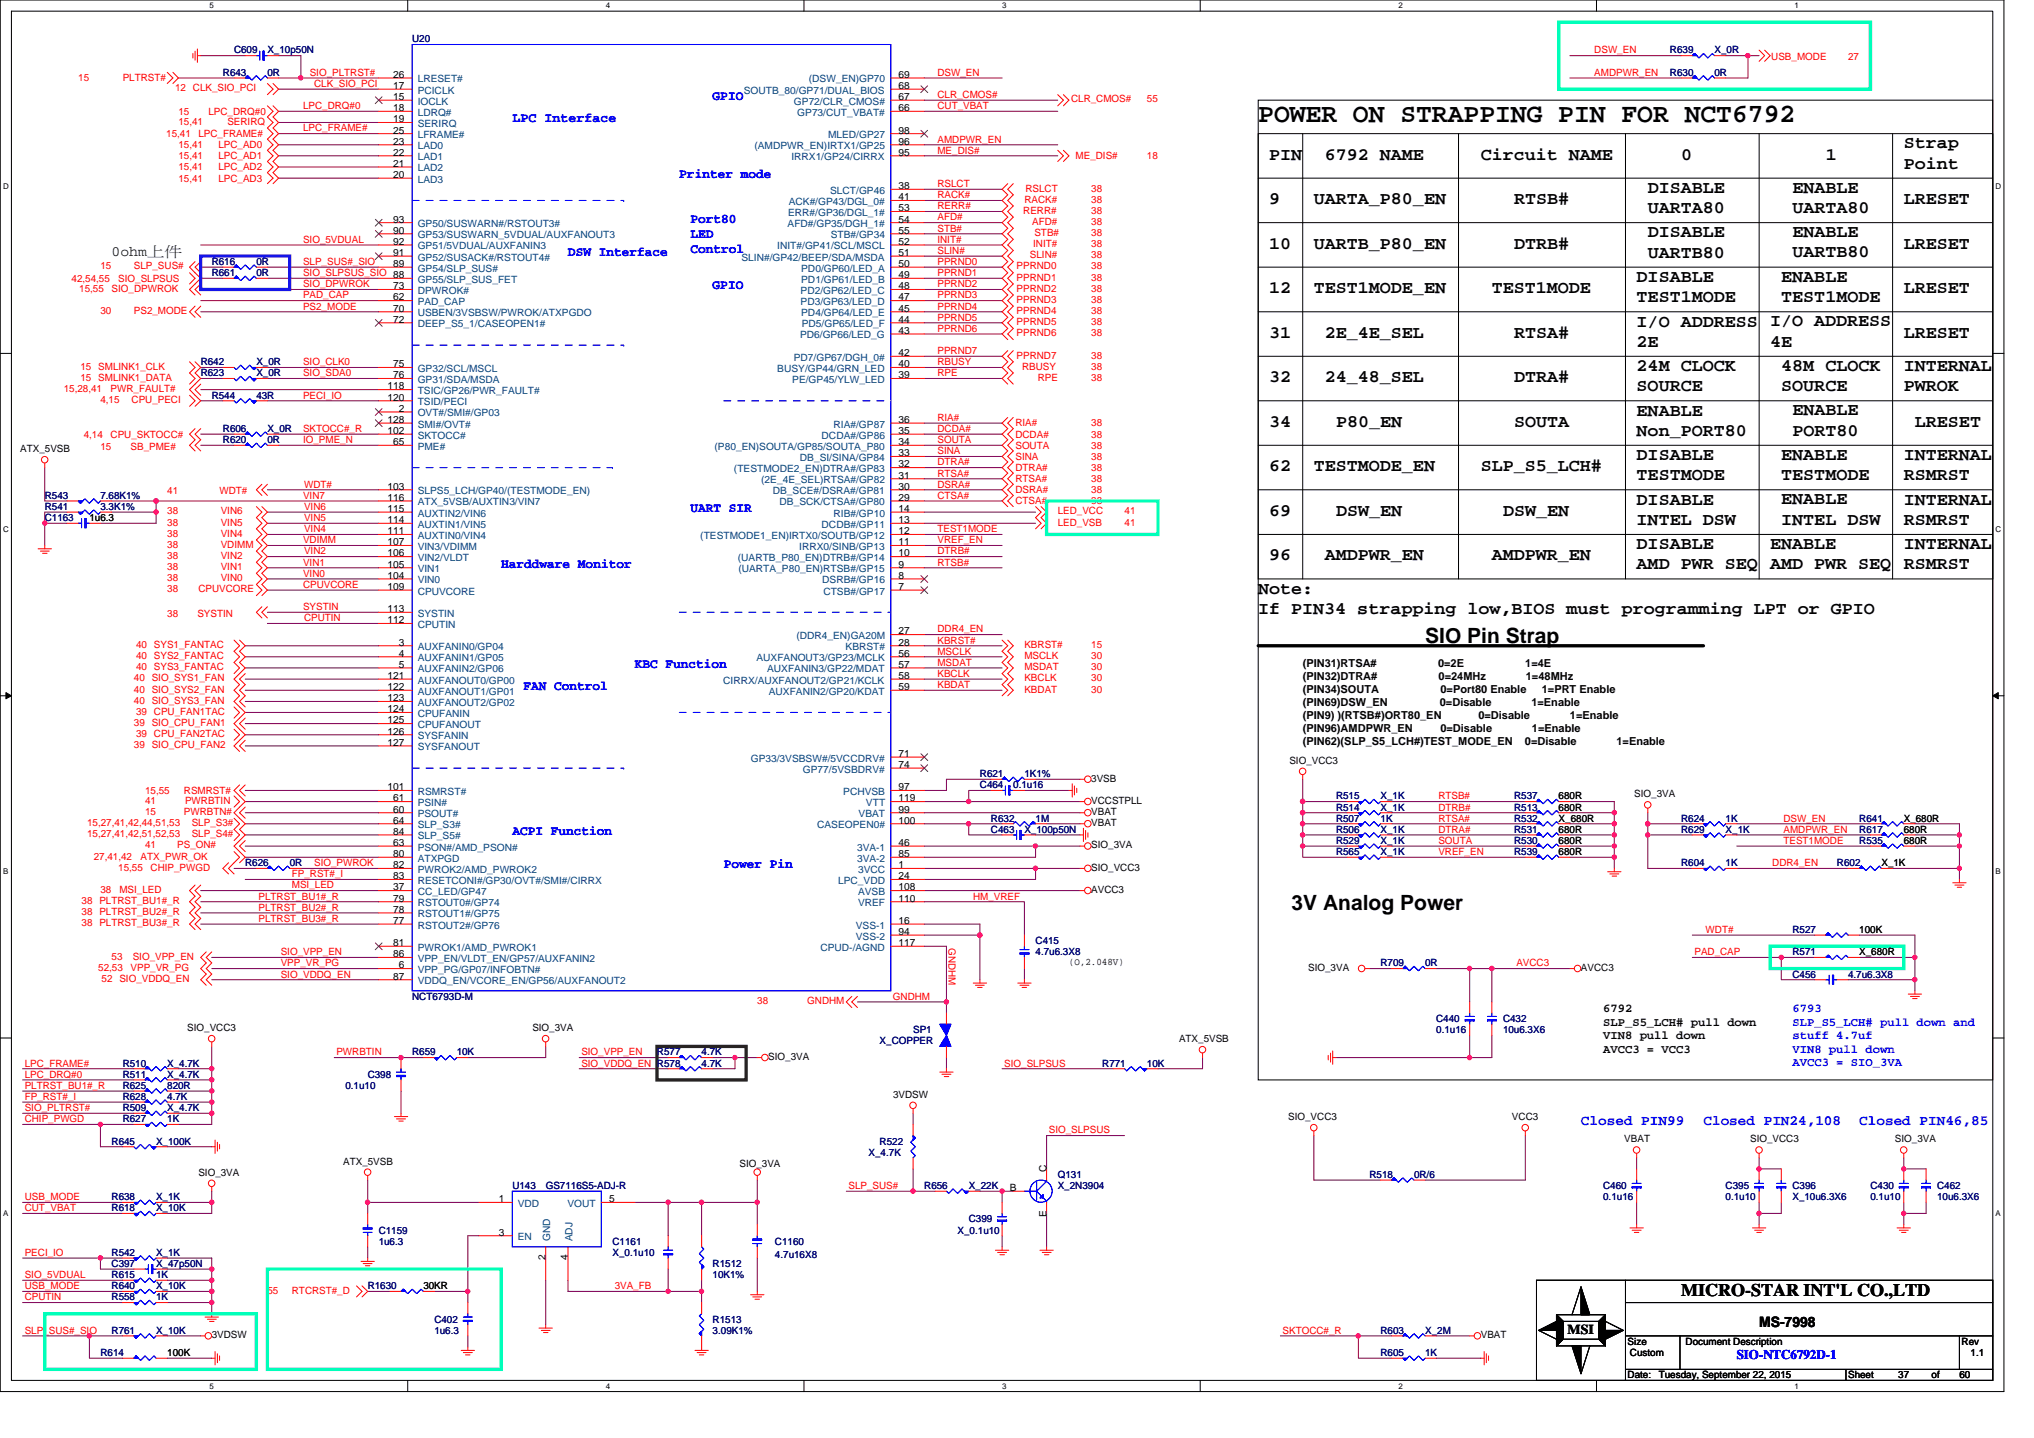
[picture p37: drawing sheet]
<svg xmlns="http://www.w3.org/2000/svg" width="297mm" height="210mm" viewBox="0 0 297 210" stroke-linecap="round" stroke-linejoin="round" font-family="sans-serif">
<defs><g id="words">
<text font-size="3.9" x="183.7" y="17.9">POWER ON STRAPPING PIN FOR NCT6792</text>
<g font-size="3.1">
<text x="208.1" y="93.9">SIO Pin Strap</text>
<text x="188.6" y="132.9">3V Analog Power</text>
</g>
<g font-size="2.6">
<text x="185.4" y="23.3">PIN</text>
<text x="193.5" y="23.3">6792 NAME</text>
<text x="216.3" y="23.3">Circuit NAME</text>
<text x="245.5" y="23.3">0</text>
<text x="266.6" y="23.3">1</text>
<text x="278" y="21.7">Strap</text>
<text x="185.4" y="29.8">9</text>
<text x="191.9" y="29.8">UARTA_P80_EN</text>
<text x="221.1" y="29.8">RTSB#</text>
<text x="240.6" y="28.2">DISABLE</text>
<text x="261.8" y="28.2">ENABLE</text>
<text x="278" y="29.8">LRESET</text>
<text x="278" y="24.6">Point</text>
<text x="240.6" y="31.1">UARTA80</text>
<text x="240.6" y="34.7">DISABLE</text>
<text x="261.8" y="34.7">ENABLE</text>
<text x="261.8" y="31.1">UARTA80</text>
<text x="185.4" y="36.3">10</text>
<text x="191.9" y="36.3">UARTB_P80_EN</text>
<text x="221.1" y="36.3">DTRB#</text>
<text x="239" y="41.2">DISABLE</text>
<text x="240.6" y="37.6">UARTB80</text>
<text x="260.1" y="41.2">ENABLE</text>
<text x="261.8" y="37.6">UARTB80</text>
<text x="278" y="36.3">LRESET</text>
<text x="185.4" y="42.8">12</text>
<text x="191.9" y="42.8">TEST1MODE_EN</text>
<text x="217.9" y="42.8">TEST1MODE</text>
<text x="239" y="44.1">TEST1MODE</text>
<text x="239" y="47.7">I/O ADDRESS</text>
<text x="258.5" y="47.7">I/O ADDRESS</text>
<text x="260.1" y="44.1">TEST1MODE</text>
<text x="278" y="42.8">LRESET</text>
<text x="185.4" y="49.3">31</text>
<text x="193.5" y="49.3">2E_4E_SEL</text>
<text x="221.1" y="49.3">RTSA#</text>
<text x="239" y="50.6">2E</text>
<text x="258.5" y="50.6">4E</text>
<text x="278" y="49.3">LRESET</text>
<text x="185.4" y="55.8">32</text>
<text x="193.5" y="55.8">24_48_SEL</text>
<text x="221.1" y="55.8">DTRA#</text>
<text x="239" y="54.2">24M CLOCK</text>
<text x="239" y="57.1">SOURCE</text>
<text x="260.1" y="54.2">48M CLOCK</text>
<text x="260.1" y="57.1">SOURCE</text>
<text x="278" y="54.2">INTERNAL</text>
<text x="278" y="57.1">PWROK</text>
<text x="185.4" y="62.3">34</text>
<text x="195.1" y="62.3">P80_EN</text>
<text x="221.1" y="62.3">SOUTA</text>
<text x="239" y="60.7">ENABLE</text>
<text x="239" y="63.6">Non_PORT80</text>
<text x="261.8" y="60.7">ENABLE</text>
<text x="261.8" y="63.6">PORT80</text>
<text x="279.7" y="62.3">LRESET</text>
<text x="185.4" y="68.8">62</text>
<text x="191.9" y="68.8">TESTMODE_EN</text>
<text x="216.3" y="68.8">SLP_S5_LCH#</text>
<text x="239" y="67.2">DISABLE</text>
<text x="239" y="70.1">TESTMODE</text>
<text x="260.1" y="67.2">ENABLE</text>
<text x="260.1" y="70.1">TESTMODE</text>
<text x="278" y="67.2">INTERNAL</text>
<text x="278" y="70.1">RSMRST</text>
<text x="185.4" y="75.3">69</text>
<text x="195.1" y="75.3">DSW_EN</text>
<text x="219.5" y="75.3">DSW_EN</text>
<text x="239" y="73.7">DISABLE</text>
<text x="239" y="76.6">INTEL DSW</text>
<text x="260.1" y="73.7">ENABLE</text>
<text x="260.1" y="76.6">INTEL DSW</text>
<text x="278" y="73.7">INTERNAL</text>
<text x="278" y="76.6">RSMRST</text>
<text x="185.4" y="81.8">96</text>
<text x="193.5" y="81.8">AMDPWR_EN</text>
<text x="217.9" y="81.8">AMDPWR_EN</text>
<text x="239" y="80.2">DISABLE</text>
<text x="239" y="83.1">AMD PWR SEQ</text>
<text x="258.5" y="80.2">ENABLE</text>
<text x="258.5" y="83.1">AMD PWR SEQ</text>
<text x="278" y="80.2">INTERNAL</text>
<text x="278" y="83.1">RSMRST</text>
<text x="183.7" y="86.7">Note:</text>
<text x="183.7" y="89.6">If PIN34 strapping low,BIOS must programming LPT or GPIO</text>
<text x="245.5" y="189.3">MICRO-STAR INT'L CO.,LTD</text>
</g>
<text font-size="2.1" fill="#004000" x="16.3" y="37.4">0ohm上件</text>
<g font-size="2.1" fill="#00f">
<text x="230.9" y="164.3">Closed PIN99</text>
<text x="248.8" y="164.3">Closed PIN24,108</text>
<text x="271.5" y="164.3">Closed PIN46,85</text>
</g>
<text font-size="2.1" x="256.9" y="193.8">MS-7998</text>
<text font-size="2" x="228.9" y="194.8">MSI</text>
<g font-size="1.9" fill="#00f">
<text x="74.8" y="17.9">LPC Interface</text>
<text x="104.1" y="14.6">GPIO</text>
<text x="99.2" y="26">Printer mode</text>
<text x="100.8" y="32.5">Port80</text>
<text x="100.8" y="34.7">LED</text>
<text x="82.9" y="37.4">DSW Interface</text>
<text x="100.8" y="37">Control</text>
<text x="104.1" y="42.3">GPIO</text>
<text x="100.8" y="74.8">UART SIR</text>
<text x="73.2" y="82.9">Harddware Monitor</text>
<text x="76.5" y="100.8">FAN Control</text>
<text x="92.7" y="97.5">KBC Function</text>
<text x="74.8" y="121.9">ACPI Function</text>
<text x="105.7" y="126.8">Power Pin</text>
<text x="253.6" y="198.5">SIO-NTC6792D-1</text>
</g>
<g font-size="1.8">
<text x="234.1" y="147.8">6792</text>
<text x="234.1" y="149.8">SLP_S5_LCH# pull down</text>
<text x="234.1" y="151.7">VIN8 pull down</text>
<text x="234.1" y="153.7">AVCC3 = VCC3</text>
</g>
<g font-size="1.8" fill="#00f">
<text x="261.8" y="147.8">6793</text>
<text x="261.8" y="149.8">SLP_S5_LCH# pull down and</text>
<text x="261.8" y="151.7">stuff 4.7uf</text>
<text x="261.8" y="153.7">VIN8 pull down</text>
<text x="261.8" y="155.7">AVCC3 = SIO_3VA</text>
</g>
<g font-size="1.6">
<text x="190.2" y="97.4">(PIN31)RTSA#</text>
<text x="190.2" y="99.3">(PIN32)DTRA#</text>
<text x="190.2" y="101.2">(PIN34)SOUTA</text>
<text x="210" y="97.4">0=2E</text>
<text x="210.1" y="99.3">0=24MHz</text>
<text x="210.4" y="101.2">0=Port80 Enable</text>
<text x="222.7" y="97.4">1=4E</text>
<text x="222.8" y="99.3">1=48MHz</text>
<text x="225.2" y="101.2">1=PRT Enable</text>
<text x="190.2" y="103.1">(PIN69)DSW_EN</text>
<text x="190.2" y="105">(PIN9) )(RTSB#)ORT80_EN</text>
<text x="190.2" y="106.9">(PIN96)AMDPWR_EN</text>
<text x="210.3" y="103.1">0=Disable</text>
<text x="210.4" y="106.9">0=Disable</text>
<text x="215.9" y="105">0=Disable</text>
<text x="223.6" y="103.1">1=Enable</text>
<text x="223.7" y="106.9">1=Enable</text>
<text x="229.3" y="105">1=Enable</text>
<text x="190.2" y="108.8">(PIN62)(SLP_S5_LCH#)TEST_MODE_EN</text>
<text x="222.7" y="108.8">0=Disable</text>
<text x="236.1" y="108.8">1=Enable</text>
</g>
<g font-size="1.5" fill="#f00">
<text x="11.4" y="11.9">15</text>
<text x="17.9" y="11.9">PLTRST#</text>
<text x="45.2" y="11.1">SIO_PLTRST#</text>
<text x="136.9" y="11.1">DSW_EN</text>
<text x="232.8" y="7.8">DSW_EN</text>
<text x="232.8" y="11.1">AMDPWR_EN</text>
<text x="258.7" y="8.8">USB_MODE</text>
<text x="269.9" y="8.8">27</text>
<text x="25.6" y="13.4">12 CLK_SIO_PCI</text>
<text x="26.1" y="16.8">15</text>
<text x="30.4" y="16.8">LPC_DRQ#0</text>
<text x="44.3" y="15.9">LPC_DRQ#0</text>
<text x="45.9" y="12.7">CLK_SIO_PCI</text>
<text x="136.9" y="15.9">CUT_VBAT</text>
<text x="136.9" y="14.3">CLR_CMOS#</text>
<text x="156.4" y="15">CLR_CMOS#</text>
<text x="167.5" y="15">55</text>
<text x="24.3" y="20">15,41</text>
<text x="26.1" y="21.6">15,41</text>
<text x="26.1" y="23.3">15,41</text>
<text x="26.1" y="18.2">15,41</text>
<text x="29" y="20">LPC_FRAME#</text>
<text x="31.9" y="21.6">LPC_AD0</text>
<text x="31.9" y="23.3">LPC_AD1</text>
<text x="33.2" y="18.2">SERIRQ</text>
<text x="44.3" y="19.2">LPC_FRAME#</text>
<text x="136.9" y="22.4">ME_DIS#</text>
<text x="136.9" y="20.8">AMDPWR_EN</text>
<text x="157.1" y="23.3">ME_DIS#</text>
<text x="167.5" y="23.3">18</text>
<text x="26.1" y="26.5">15,41</text>
<text x="26.1" y="24.9">15,41</text>
<text x="31.9" y="26.5">LPC_AD3</text>
<text x="31.9" y="24.9">LPC_AD2</text>
<text x="136.9" y="29">RACK#</text>
<text x="136.9" y="27.3">RSLCT</text>
<text x="149.6" y="29.6">RACK#</text>
<text x="149.8" y="28">RSLCT</text>
<text x="159.4" y="29.6">38</text>
<text x="159.4" y="28">38</text>
<text x="44.3" y="35.5">SIO_5VDUAL</text>
<text x="136.9" y="35.5">INIT#</text>
<text x="136.9" y="30.6">RERR#</text>
<text x="136.9" y="32.2">AFD#</text>
<text x="136.9" y="33.8">STB#</text>
<text x="149.4" y="31.2">RERR#</text>
<text x="150.7" y="32.9">AFD#</text>
<text x="151.1" y="34.5">STB#</text>
<text x="159.4" y="31.2">38</text>
<text x="159.4" y="34.5">38</text>
<text x="159.4" y="32.9">38</text>
<text x="10.5" y="41.1">42,54,55</text>
<text x="14.7" y="39.3">15</text>
<text x="17.3" y="41.1">SIO_SLPSUS</text>
<text x="19.6" y="39.3">SLP_SUS#</text>
<text x="44.3" y="40.3">SIO_SLPSUS_SIO 88</text>
<text x="44.3" y="42">SIO_DPWROK</text>
<text x="44.3" y="38.7">SLP_SUS#_SIO</text>
<text x="136.9" y="38.7">PPRND0</text>
<text x="136.9" y="40.3">PPRND1</text>
<text x="136.9" y="42">PPRND2</text>
<text x="136.9" y="37.1">SLIN#</text>
<text x="148.5" y="39.3">PPRND0</text>
<text x="148.5" y="41">PPRND1</text>
<text x="150.4" y="37.7">SLIN#</text>
<text x="150.9" y="36.1">INIT#</text>
<text x="159.4" y="39.3">38</text>
<text x="159.4" y="41">38</text>
<text x="159.4" y="37.7">38</text>
<text x="159.4" y="36.1">38</text>
<text x="11.6" y="42.6">15,55</text>
<text x="14.7" y="45.9">30</text>
<text x="16.3" y="42.6">SIO_DPWROK</text>
<text x="19.6" y="45.9">PS2_MODE</text>
<text x="44.3" y="43.6">PAD_CAP</text>
<text x="44.3" y="45.2">PS2_MODE</text>
<text x="136.9" y="43.6">PPRND3</text>
<text x="136.9" y="46.8">PPRND5</text>
<text x="136.9" y="45.2">PPRND4</text>
<text x="148.5" y="42.6">PPRND2</text>
<text x="148.5" y="44.2">PPRND3</text>
<text x="148.5" y="45.9">PPRND4</text>
<text x="148.5" y="47.5">PPRND5</text>
<text x="159.4" y="42.6">38</text>
<text x="159.4" y="44.2">38</text>
<text x="159.4" y="45.9">38</text>
<text x="159.4" y="47.5">38</text>
<text x="11.7" y="54">15 SMLINK1_CLK</text>
<text x="44.3" y="53.3">SIO_CLK0</text>
<text x="136.9" y="51.7">PPRND7</text>
<text x="136.9" y="53.3">RBUSY</text>
<text x="136.9" y="48.5">PPRND6</text>
<text x="148.5" y="49.1">PPRND6</text>
<text x="148.5" y="52.4">PPRND7</text>
<text x="149.3" y="54">RBUSY</text>
<text x="159.4" y="49.1">38</text>
<text x="159.4" y="52.4">38</text>
<text x="159.4" y="54">38</text>
<text x="9.3" y="57.2">15,28,41</text>
<text x="11.7" y="55.6">15 SMLINK1_DATA</text>
<text x="14.7" y="58.9">4,15</text>
<text x="16.1" y="57.2">PWR_FAULT#</text>
<text x="19.2" y="58.9">CPU_PECI</text>
<text x="44.3" y="54.9">SIO_SDA0</text>
<text x="44.3" y="58.2">PECI_IO</text>
<text x="136.9" y="54.9">RPE</text>
<text x="151.5" y="55.6">RPE</text>
<text x="159.4" y="55.6">38</text>
<text x="12.2" y="63.9">4,14</text>
<text x="14.7" y="65.7">15</text>
<text x="16.1" y="63.9">CPU_SKTOCC#</text>
<text x="19.1" y="65.7">SB_PME#</text>
<text x="44.3" y="63.1">SKTOCC#_R</text>
<text x="44.3" y="64.7">IO_PME_N</text>
<text x="136.9" y="61.5">RIA#</text>
<text x="136.9" y="64.7">SOUTA</text>
<text x="136.9" y="63.1">DCDA#</text>
<text x="148.3" y="62.3">RIA#</text>
<text x="148.3" y="63.9">DCDA#</text>
<text x="148.3" y="65.5">SOUTA</text>
<text x="159.4" y="62.3">38</text>
<text x="159.4" y="63.9">38</text>
<text x="159.4" y="65.5">38</text>
<text x="44.4" y="71.2">WDT#</text>
<text x="136.9" y="66.3">SINA</text>
<text x="136.9" y="69.6">RTSA#</text>
<text x="136.9" y="68">DTRA#</text>
<text x="136.9" y="71.2">DSRA#</text>
<text x="148.3" y="67.2">SINA</text>
<text x="148.3" y="70.4">RTSA#</text>
<text x="148.3" y="68.8">DTRA#</text>
<text x="159.4" y="70.4">38</text>
<text x="159.4" y="68.8">38</text>
<text x="159.4" y="67.2">38</text>
<text x="24.4" y="75.1">38</text>
<text x="24.4" y="76.8">38</text>
<text x="24.4" y="72.2">41</text>
<text x="32.1" y="72.2">WDT#</text>
<text x="32.2" y="75.1">VIN6</text>
<text x="32.2" y="76.8">VIN5</text>
<text x="44.3" y="72.8">VIN7</text>
<text x="44.4" y="74.5">VIN6</text>
<text x="44.4" y="77.7">VIN4</text>
<text x="44.4" y="76.1">VIN5</text>
<text x="136.9" y="72.8">CTSA#</text>
<text x="136.9" y="77.7">TEST1MODE</text>
<text x="148.3" y="73.7">CTSA#</text>
<text x="148.3" y="72">DSRA#</text>
<text x="154.5" y="75.1">LED_VCC</text>
<text x="154.5" y="76.8">LED_VSB</text>
<text x="159.4" y="73.7">38</text>
<text x="159.4" y="72">38</text>
<text x="164.2" y="75.1">41</text>
<text x="164.2" y="76.8">41</text>
<text x="24.4" y="78.4">38</text>
<text x="24.4" y="80">38</text>
<text x="24.4" y="81.6">38</text>
<text x="24.4" y="83.2">38</text>
<text x="32.2" y="78.4">VIN4</text>
<text x="32.2" y="80">VDIMM</text>
<text x="32.2" y="81.6">VIN2</text>
<text x="32.2" y="83.2">VIN1</text>
<text x="44.3" y="79.3">VDIMM</text>
<text x="44.3" y="82.6">VIN1</text>
<text x="44.4" y="81">VIN2</text>
<text x="136.9" y="79.3">VREF_EN</text>
<text x="136.9" y="82.6">RTSB#</text>
<text x="136.9" y="81">DTRB#</text>
<text x="24.4" y="84.9">38</text>
<text x="24.4" y="86.5">38</text>
<text x="29" y="86.5">CPUVCORE</text>
<text x="32.2" y="84.9">VIN0</text>
<text x="44.3" y="89.1">SYSTIN</text>
<text x="44.3" y="85.9">CPUVCORE</text>
<text x="44.3" y="84.2">VIN0</text>
<text x="19.9" y="94.6">40 SYS1_FANTAC</text>
<text x="24.4" y="90.1">38</text>
<text x="28.8" y="90.1">SYSTIN</text>
<text x="44.4" y="90.7">CPUTIN</text>
<text x="136.9" y="95.6">MSCLK</text>
<text x="136.9" y="92.4">DDR4_EN</text>
<text x="136.9" y="94">KBRST#</text>
<text x="149.6" y="94.6">KBRST#</text>
<text x="159.4" y="94.6">15</text>
<text x="19.6" y="99.5">40 SIO_SYS1_FAN</text>
<text x="19.6" y="101.1">40 SIO_SYS2_FAN</text>
<text x="19.9" y="96.2">40 SYS2_FANTAC</text>
<text x="19.9" y="97.9">40 SYS3_FANTAC</text>
<text x="136.9" y="97.2">MSDAT</text>
<text x="136.9" y="98.8">KBCLK</text>
<text x="136.9" y="100.5">KBDAT</text>
<text x="149.6" y="96.2">MSCLK</text>
<text x="149.6" y="97.9">MSDAT</text>
<text x="149.6" y="99.5">KBCLK</text>
<text x="149.6" y="101.1">KBDAT</text>
<text x="159.4" y="96.2">30</text>
<text x="159.4" y="97.9">30</text>
<text x="159.4" y="99.5">30</text>
<text x="159.4" y="101.1">30</text>
<text x="19.6" y="106">39 SIO_CPU_FAN1</text>
<text x="19.6" y="102.8">40 SIO_SYS3_FAN</text>
<text x="19.9" y="104.4">39 CPU_FAN1TAC</text>
<text x="19.9" y="107.6">39 CPU_FAN2TAC</text>
<text x="19.6" y="109.3">39 SIO_CPU_FAN2</text>
<text x="21.2" y="117.4">41</text>
<text x="21.2" y="115.9">15,55</text>
<text x="21.2" y="119">15</text>
<text x="26.9" y="115.9">RSMRST#</text>
<text x="26.9" y="119">PWRBTN#</text>
<text x="27" y="117.4">PWRBTIN</text>
<text x="210.1" y="116.7">RTSB#</text>
<text x="210.1" y="120">RTSA#</text>
<text x="210.1" y="118.4">DTRB#</text>
<text x="260.5" y="120">DSW_EN</text>
<text x="12.7" y="122.3">15,27,41,42,51,52,53</text>
<text x="12.7" y="120.6">15,27,41,42,44,51,53</text>
<text x="13.7" y="125.5">27,41,42</text>
<text x="20.5" y="125.5">ATX_PWR_OK</text>
<text x="21.2" y="123.9">41</text>
<text x="25.9" y="123.9">PS_ON#</text>
<text x="28" y="122.3">SLP_S4#</text>
<text x="28" y="120.6">SLP_S3#</text>
<text x="210.1" y="123.2">SOUTA</text>
<text x="210.1" y="121.6">DTRA#</text>
<text x="210.1" y="124.9">VREF_EN</text>
<text x="260.5" y="121.6">AMDPWR_EN</text>
<text x="260.5" y="123.2">TEST1MODE</text>
<text x="14.7" y="130.4">38</text>
<text x="17.3" y="127.1">15,55</text>
<text x="17.4" y="130.4">MSI_LED</text>
<text x="22" y="127.1">CHIP_PWGD</text>
<text x="37.8" y="131.4">PLTRST_BU1#_R</text>
<text x="42.6" y="128.1">FP_RST#_I</text>
<text x="42.6" y="129.7">MSI_LED</text>
<text x="45.9" y="126.5">SIO_PWROK</text>
<text x="142.1" y="131.4">HM_VREF</text>
<text x="258.8" y="126.5">DDR4_EN</text>
<text x="11.9" y="133.6">38 PLTRST_BU2#_R</text>
<text x="11.9" y="135.3">38 PLTRST_BU3#_R</text>
<text x="11.9" y="132">38 PLTRST_BU1#_R</text>
<text x="37.8" y="134.6">PLTRST_BU3#_R</text>
<text x="37.8" y="133">PLTRST_BU2#_R</text>
<text x="249.1" y="136.2">WDT#</text>
<text x="14.3" y="141.8">52,53</text>
<text x="14.8" y="143.4">52 SIO_VDDQ_EN</text>
<text x="16.3" y="140.1">53</text>
<text x="19.1" y="141.8">VPP_VR_PG</text>
<text x="19.4" y="140.1">SIO_VPP_EN</text>
<text x="41" y="139.5">SIO_VPP_EN</text>
<text x="41" y="141.1">VPP_VR_PG</text>
<text x="41" y="142.7">SIO_VDDQ_EN</text>
<text x="138.5" y="138.5" transform="rotate(90 138.5 138.5)">GNDHM</text>
<text x="221.4" y="141.1">AVCC3</text>
<text x="247.5" y="139.5">PAD_CAP</text>
<text x="110.6" y="146.6">38</text>
<text x="117.9" y="146.6">GNDHM</text>
<text x="130.4" y="146">GNDHM</text>
<text x="3.6" y="155.7">LPC_FRAME#</text>
<text x="49.1" y="154.1">PWRBTIN</text>
<text x="84.9" y="155.7">SIO_VDDQ_EN R578</text>
<text x="84.9" y="154.1">SIO_VPP_EN</text>
<text x="146.7" y="155.7">SIO_SLPSUS</text>
<text x="3.6" y="160.6">FP_RST#_I</text>
<text x="3.6" y="159">PLTRST_BU1#_R</text>
<text x="3.6" y="157.4">LPC_DRQ#0</text>
<text x="3.6" y="163.9">CHIP_PWGD</text>
<text x="3.6" y="162.2">SIO_PLTRST#</text>
<text x="153.2" y="165.5">SIO_SLPSUS</text>
<text x="123.9" y="173.6">SLP_SUS#</text>
<text x="3.6" y="176.9">CUT_VBAT</text>
<text x="3.6" y="175.3">USB_MODE</text>
<text x="3.6" y="183.4">PECI_IO</text>
<text x="3.6" y="188.3">USB_MODE</text>
<text x="3.6" y="189.9">CPUTIN</text>
<text x="3.6" y="186.6">SIO_5VDUAL</text>
<text x="39" y="188.9">55</text>
<text x="42.6" y="188.9">RTCRST#_D</text>
<text x="89.8" y="188.3">3VA_FB</text>
<text x="3.6" y="194.8">SLP_SUS#_SIO</text>
<text x="187.3" y="194.8">SKTOCC#_R</text>
</g>
<g font-size="1.5" fill="#000080">
<text x="32.6" y="11.1">R643</text>
<text x="34.2" y="7.8">C609</text>
<text x="39" y="7.8">X_10p50N</text>
<text x="39" y="11.1">0R</text>
<text x="60.2" y="6.2">U20</text>
<text x="243.9" y="11.1">R630</text>
<text x="243.9" y="7.8">R639</text>
<text x="250.4" y="11.1">0R</text>
<text x="250.4" y="7.8">X_0R</text>
<text x="30.9" y="38.7">R616</text>
<text x="30.9" y="40.3">R661</text>
<text x="37.4" y="38.7">0R</text>
<text x="37.4" y="40.3">0R</text>
<text x="29.3" y="53.3">R642</text>
<text x="37.4" y="53.3">X_0R</text>
<text x="29.3" y="55">R623</text>
<text x="30.9" y="58.2">R544</text>
<text x="37.4" y="58.2">43R</text>
<text x="37.4" y="55">X_0R</text>
<text x="32.6" y="63.1">R606</text>
<text x="32.6" y="64.7">R620</text>
<text x="39" y="63.1">X_0R</text>
<text x="39" y="64.7">0R</text>
<text x="6.5" y="72.8">R543</text>
<text x="6.5" y="76.1">C1163</text>
<text x="6.5" y="74.5">R541</text>
<text x="14.7" y="72.8">7.68K1%</text>
<text x="14.7" y="74.5">3.3K1%</text>
<text x="143.1" y="113.5">R621</text>
<text x="149.6" y="113.5">1K1%</text>
<text x="143.1" y="115.1">C464</text>
<text x="144.7" y="120">R632</text>
<text x="148" y="115.1">0.1u16</text>
<text x="151.2" y="120">1M</text>
<text x="195.1" y="116.7">R515</text>
<text x="195.1" y="118.4">R514</text>
<text x="195.1" y="120">R507</text>
<text x="201.6" y="116.7">X_1K</text>
<text x="201.6" y="118.4">X_1K</text>
<text x="201.6" y="120">1K</text>
<text x="221.1" y="120">R532</text>
<text x="221.1" y="118.4">R513</text>
<text x="221.1" y="116.7">R537</text>
<text x="245.5" y="120">R624</text>
<text x="252" y="120">1K</text>
<text x="271.5" y="120">R641</text>
<text x="144.7" y="121.6">C463</text>
<text x="149.6" y="121.6">X_100p50N</text>
<text x="195.1" y="121.6">R506</text>
<text x="195.1" y="123.2">R529</text>
<text x="195.1" y="124.9">R565</text>
<text x="201.6" y="121.6">X_1K</text>
<text x="201.6" y="123.2">X_1K</text>
<text x="201.6" y="124.9">X_1K</text>
<text x="221.1" y="123.2">R530</text>
<text x="221.1" y="121.6">R531</text>
<text x="221.1" y="124.9">R539</text>
<text x="245.5" y="121.6">R629</text>
<text x="252" y="121.6">X_1K</text>
<text x="271.5" y="123.2">R535</text>
<text x="271.5" y="121.6">R617</text>
<text x="35.8" y="126.5">R626</text>
<text x="42.3" y="126.5">0R</text>
<text x="245.5" y="126.5">R604</text>
<text x="252" y="126.5">1K</text>
<text x="268.3" y="126.5">R602</text>
<text x="151.2" y="137.9">C415</text>
<text x="261.8" y="136.2">R527</text>
<text x="151.2" y="139.5">4.7u6.3X8</text>
<text x="201.6" y="141.1">R709</text>
<text x="208.1" y="141.1">0R</text>
<text x="261.8" y="142.7">C456</text>
<text x="261.8" y="139.5">R571</text>
<text x="269.9" y="142.7">4.7u6.3X8</text>
<text x="60.2" y="146">NCT6793D-M</text>
<text x="209.7" y="149.2">C440</text>
<text x="219.5" y="149.2">C432</text>
<text x="17.9" y="155.7">R510</text>
<text x="24.4" y="155.7">X_4.7K</text>
<text x="60.2" y="154.1">R659</text>
<text x="66.7" y="154.1">10K</text>
<text x="95.9" y="154.1">R577</text>
<text x="102.5" y="154.1">4.7K</text>
<text x="102.5" y="155.7">4.7K</text>
<text x="128.5" y="152.5">X_COPPER</text>
<text x="133.3" y="150.9">SP1</text>
<text x="161" y="155.7">R771</text>
<text x="167.5" y="155.7">10K</text>
<text x="209.7" y="150.9">0.1u16</text>
<text x="219.5" y="150.9">10u6.3X6</text>
<text x="17.9" y="159">R625</text>
<text x="17.9" y="157.4">R511</text>
<text x="17.9" y="160.6">R628</text>
<text x="24.4" y="159">820R</text>
<text x="24.4" y="157.4">X_4.7K</text>
<text x="24.4" y="160.6">4.7K</text>
<text x="50.4" y="159">0.1u10</text>
<text x="53.7" y="157.4">C398</text>
<text x="16.3" y="167.1">R645</text>
<text x="17.9" y="163.9">R627</text>
<text x="17.9" y="162.2">R509</text>
<text x="22.8" y="167.1">X_100K</text>
<text x="24.4" y="163.9">1K</text>
<text x="24.4" y="162.2">X_4.7K</text>
<text x="128.5" y="167.1">R522</text>
<text x="74.8" y="173.6">U143</text>
<text x="79.7" y="173.6">GS7116S5-ADJ-R</text>
<text x="126.8" y="168.8">X_4.7K</text>
<text x="135" y="173.6">R656</text>
<text x="141.5" y="173.6">X_22K</text>
<text x="154.5" y="172">Q131</text>
<text x="154.5" y="173.6">X_2N3904</text>
<text x="200" y="172">R518</text>
<text x="206.5" y="172">0R/6</text>
<text x="234.1" y="173.6">C460</text>
<text x="252" y="173.6">C395</text>
<text x="261.8" y="173.6">C396</text>
<text x="273.2" y="173.6">C430</text>
<text x="282.9" y="173.6">C462</text>
<text x="16.3" y="176.9">R618</text>
<text x="16.3" y="175.3">R638</text>
<text x="22.8" y="176.9">X_10K</text>
<text x="22.8" y="175.3">X_1K</text>
<text x="141.5" y="178.5">C399</text>
<text x="234.1" y="175.3">0.1u16</text>
<text x="252" y="175.3">0.1u10</text>
<text x="261.8" y="175.3">X_10u6.3X6</text>
<text x="273.2" y="175.3">0.1u10</text>
<text x="282.9" y="175.3">10u6.3X6</text>
<text x="16.3" y="185">C397</text>
<text x="16.3" y="183.4">R542</text>
<text x="22.8" y="185">X_47p50N</text>
<text x="22.8" y="183.4">X_1K</text>
<text x="55.3" y="180.1">C1159</text>
<text x="55.3" y="181.8">1u6.3</text>
<text x="89.4" y="181.8">C1161</text>
<text x="89.4" y="183.4">X_0.1u10</text>
<text x="104.1" y="185">R1512</text>
<text x="113.2" y="181.8">C1160</text>
<text x="113.2" y="183.7">4.7u16X8</text>
<text x="139.8" y="180.1">X_0.1u10</text>
<text x="16.3" y="188.3">R640</text>
<text x="16.3" y="186.6">R615</text>
<text x="16.3" y="189.9">R558</text>
<text x="22.8" y="188.3">X_10K</text>
<text x="22.8" y="186.6">1K</text>
<text x="22.8" y="189.9">1K</text>
<text x="53.7" y="188.3">R1630</text>
<text x="104.1" y="186.6">10K1%</text>
<text x="16.3" y="194.8">R761</text>
<text x="22.8" y="194.8">X_10K</text>
<text x="63.4" y="193.1">C402</text>
<text x="63.4" y="194.8">1u6.3</text>
<text x="104.1" y="193.1">R1513</text>
<text x="104.1" y="194.8">3.09K1%</text>
<text x="201.6" y="194.8">R603</text>
<text x="208.1" y="194.8">X_2M</text>
<text x="14.7" y="198">R614</text>
<text x="201.6" y="198">R605</text>
<text x="208.1" y="198">1K</text>
</g>
<g font-size="1.5">
<text x="57.4" y="11.4">26</text>
<text x="131.2" y="11.4">69</text>
<text x="57.4" y="14.6">15</text>
<text x="57.4" y="13">17</text>
<text x="57.4" y="16.2">18</text>
<text x="57.4" y="17.9">19</text>
<text x="131.2" y="16.2">66</text>
<text x="131.2" y="14.6">67</text>
<text x="131.2" y="13">68</text>
<text x="57.4" y="22.7">22</text>
<text x="57.4" y="21.1">23</text>
<text x="57.4" y="19.5">25</text>
<text x="131.2" y="21.1">96</text>
<text x="131.2" y="22.7">95</text>
<text x="131.2" y="19.5">98</text>
<text x="57.4" y="26">20</text>
<text x="57.4" y="24.4">21</text>
<text x="131.2" y="27.6">38</text>
<text x="131.2" y="29.3">41</text>
<text x="57.4" y="34.1">90</text>
<text x="57.4" y="35.8">92</text>
<text x="57.4" y="32.5">93</text>
<text x="131.2" y="34.1">55</text>
<text x="131.2" y="30.9">53</text>
<text x="131.2" y="35.8">52</text>
<text x="131.2" y="32.5">54</text>
<text x="57.4" y="39">89</text>
<text x="57.4" y="37.4">91</text>
<text x="131.2" y="40.6">49</text>
<text x="131.2" y="39">50</text>
<text x="131.2" y="37.4">51</text>
<text x="57.4" y="43.9">62</text>
<text x="57.4" y="45.5">70</text>
<text x="57.4" y="47.1">72</text>
<text x="57.4" y="42.2">73</text>
<text x="131.2" y="47.1">44</text>
<text x="131.2" y="45.5">45</text>
<text x="131.2" y="43.9">47</text>
<text x="131.2" y="42.2">48</text>
<text x="57.4" y="53.6">75</text>
<text x="131.2" y="52">42</text>
<text x="131.2" y="48.7">43</text>
<text x="131.2" y="53.6">40</text>
<text x="56.6" y="56.9">118</text>
<text x="56.6" y="58.5">120</text>
<text x="57.4" y="55.2">76</text>
<text x="131.2" y="55.2">39</text>
<text x="56.6" y="63.4">102</text>
<text x="56.6" y="61.8">128</text>
<text x="57.4" y="65">65</text>
<text x="58.2" y="60.1">2</text>
<text x="131.2" y="65">34</text>
<text x="131.2" y="63.4">35</text>
<text x="131.2" y="61.8">36</text>
<text x="3" y="66">ATX_5VSB</text>
<text x="56.6" y="71.5">103</text>
<text x="131.2" y="68.3">32</text>
<text x="131.2" y="66.6">33</text>
<text x="131.2" y="69.9">31</text>
<text x="131.2" y="71.5">30</text>
<text x="13.1" y="76.1">1u6.3</text>
<text x="56.6" y="76.4">114</text>
<text x="56.6" y="74.8">115</text>
<text x="56.6" y="73.1">116</text>
<text x="131.2" y="76.4">13</text>
<text x="131.2" y="73.1">29</text>
<text x="131.2" y="74.8">14</text>
<text x="56.6" y="82.9">105</text>
<text x="56.6" y="81.3">106</text>
<text x="56.6" y="79.6">107</text>
<text x="56.6" y="78">111</text>
<text x="131.2" y="79.6">11</text>
<text x="131.2" y="78">12</text>
<text x="131.2" y="82.9">9</text>
<text x="131.2" y="81.3">10</text>
<text x="56.6" y="84.5">104</text>
<text x="56.6" y="86.1">109</text>
<text x="56.6" y="89.4">113</text>
<text x="131.2" y="86.1">7</text>
<text x="131.2" y="84.5">8</text>
<text x="56.6" y="91">112</text>
<text x="58.2" y="94.3">3</text>
<text x="58.2" y="95.9">4</text>
<text x="131.2" y="95.9">56</text>
<text x="131.2" y="92.6">27</text>
<text x="131.2" y="94.3">28</text>
<text x="56.6" y="99.1">121</text>
<text x="56.6" y="100.8">122</text>
<text x="58.2" y="97.5">5</text>
<text x="131.2" y="97.5">57</text>
<text x="131.2" y="99.1">58</text>
<text x="131.2" y="100.8">59</text>
<text x="56.6" y="102.4">123</text>
<text x="56.6" y="104">124</text>
<text x="56.6" y="105.6">125</text>
<text x="56.6" y="107.3">126</text>
<text x="56.6" y="108.9">127</text>
<text x="131.2" y="110.5">71</text>
<text x="131.2" y="112.1">74</text>
<text x="188.3" y="111.5">SIO_VCC3</text>
<text x="56.6" y="115.4">101</text>
<text x="57.4" y="118.7">60</text>
<text x="57.4" y="117">61</text>
<text x="131.2" y="115.4">97</text>
<text x="131.2" y="118.7">99</text>
<text x="131.2" y="117">119</text>
<text x="159.4" y="114.1">3VSB</text>
<text x="159.4" y="117.4">VCCSTPLL</text>
<text x="159.4" y="119">VBAT</text>
<text x="227.6" y="120">X_680R</text>
<text x="227.6" y="118.4">680R</text>
<text x="227.6" y="116.7">680R</text>
<text x="238.7" y="116.4">SIO_3VA</text>
<text x="278" y="120">X_680R</text>
<text x="57.4" y="123.5">63</text>
<text x="57.4" y="120.3">64</text>
<text x="57.4" y="125.2">80</text>
<text x="57.4" y="121.9">84</text>
<text x="131.2" y="123.5">46</text>
<text x="131.2" y="125.2">85</text>
<text x="131.2" y="120.3">100</text>
<text x="159.4" y="120.6">VBAT</text>
<text x="159.4" y="123.9">SIO_3VA</text>
<text x="227.6" y="123.2">680R</text>
<text x="227.6" y="121.6">680R</text>
<text x="227.6" y="124.9">680R</text>
<text x="278" y="123.2">680R</text>
<text x="278" y="121.6">680R</text>
<text x="57.4" y="130">37</text>
<text x="57.4" y="131.7">79</text>
<text x="57.4" y="126.8">82</text>
<text x="57.4" y="128.4">83</text>
<text x="131.2" y="126.8">1</text>
<text x="131.2" y="130">108</text>
<text x="131.2" y="131.7">110</text>
<text x="131.2" y="128.4">24</text>
<text x="159.4" y="127.1">SIO_VCC3</text>
<text x="159.4" y="130.4">AVCC3</text>
<text x="274.8" y="126.5">X_1K</text>
<text x="57.4" y="134.9">77</text>
<text x="57.4" y="133.3">78</text>
<text x="131.2" y="134.9">16</text>
<text x="131.2" y="136.5">94</text>
<text x="271.5" y="136.2">100K</text>
<text x="57.4" y="138.2">81</text>
<text x="57.4" y="139.8">86</text>
<text x="57.4" y="143">87</text>
<text x="58.2" y="141.4">6</text>
<text x="131.2" y="138.2">117</text>
<text x="156.1" y="141">(O,2.048V)</text>
<text x="191" y="141.8">SIO_3VA</text>
<text x="230.9" y="141.8">AVCC3</text>
<text x="271.5" y="139.5">X_680R</text>
<text x="27.3" y="150.5">SIO_VCC3</text>
<text x="77.7" y="150.5">SIO_3VA</text>
<text x="112.2" y="154.8">SIO_3VA</text>
<text x="172.2" y="152.2">ATX_5VSB</text>
<text x="130.4" y="160.3">3VDSW</text>
<text x="188.1" y="163.6">SIO_VCC3</text>
<text x="220.8" y="163.6">VCC3</text>
<text x="237.2" y="166.8">VBAT</text>
<text x="255.6" y="166.8">SIO_VCC3</text>
<text x="276.7" y="166.8">SIO_3VA</text>
<text x="29" y="171.7">SIO_3VA</text>
<text x="50.1" y="170.1">ATX_5VSB</text>
<text x="108" y="170.4">SIO_3VA</text>
<text x="147.5" y="173.9">B</text>
<text x="152.8" y="171.2" transform="rotate(-90 152.8 171.2)">C</text>
<text x="72.9" y="175.6">1</text>
<text x="89" y="175.6">5</text>
<text x="152.8" y="177.7" transform="rotate(-90 152.8 177.7)">E</text>
<text x="72.9" y="180.4">3</text>
<text x="79.7" y="184" transform="rotate(-90 79.7 184)">2</text>
<text x="82.9" y="184" transform="rotate(-90 82.9 184)">4</text>
<text x="61.8" y="188.3">30KR</text>
<text x="30.9" y="195.4">3VDSW</text>
<text x="216.3" y="195.4">VBAT</text>
<text x="237.7" y="196.4">Size</text>
<text x="246.2" y="196.4">Document Description</text>
<text x="286.5" y="196.4">Rev</text>
<text x="24.4" y="198">100K</text>
<text x="237.7" y="201.3">Date:</text>
<text x="238" y="198">Custom</text>
<text x="242.2" y="201.3">Tuesday, September 22, 2015</text>
<text x="269.9" y="201.3">Sheet</text>
<text x="277.2" y="201.3">37</text>
<text x="282.1" y="201.3">of</text>
<text x="286.1" y="201.3">60</text>
<text x="287.8" y="198">1.1</text>
</g>
<g font-size="1.5" fill="#004080">
<text x="61" y="15.3">IOCLK</text>
<text x="61" y="13.7">PCICLK</text>
<text x="61" y="16.9">LDRQ#</text>
<text x="61" y="12">LRESET#</text>
<text x="108.6" y="13.7">SOUTB_80/GP71/DUAL_BIOS</text>
<text x="115.9" y="15.3">GP72/CLR_CMOS#</text>
<text x="116.4" y="16.9">GP73/CUT_VBAT#</text>
<text x="118.1" y="12">(DSW_EN)GP70</text>
<text x="61" y="18.5">SERIRQ</text>
<text x="61" y="23.4">LAD1</text>
<text x="61" y="21.8">LAD0</text>
<text x="61" y="20.2">LFRAME#</text>
<text x="110.2" y="21.8">(AMDPWR_EN)IRTX1/GP25</text>
<text x="115.6" y="23.4">IRRX1/GP24/CIRRX</text>
<text x="120.9" y="20.2">MLED/GP27</text>
<text x="61" y="26.7">LAD3</text>
<text x="61" y="25">LAD2</text>
<text x="115.2" y="29.9">ACK#/GP43/DGL_0#</text>
<text x="121.2" y="28.3">SLCT/GP46</text>
<text x="61" y="34.8">GP53/SUSWARN_5VDUAL/AUXFANOUT3</text>
<text x="61" y="33.2">GP50/SUSWARN#/RSTOUT3#</text>
<text x="115" y="33.2">AFD#/GP35/DGH_1#</text>
<text x="115.1" y="31.5">ERR#/GP36/DGL_1#</text>
<text x="121.3" y="34.8">STB#/GP34</text>
<text x="61" y="41.3">GP55/SLP_SUS_FET</text>
<text x="61" y="39.7">GP54/SLP_SUS#</text>
<text x="61" y="38.1">GP52/SUSACK#/RSTOUT4#</text>
<text x="61" y="36.4">GP51/5VDUAL/AUXFANIN3</text>
<text x="108.3" y="38.1">SLIN#/GP42/BEEP/SDA/MSDA</text>
<text x="113.5" y="36.4">INIT#/GP41/SCL/MSCL</text>
<text x="117" y="41.3">PD1/GP61/LED_B</text>
<text x="117" y="39.7">PD0/GP60/LED_A</text>
<text x="61" y="44.6">PAD_CAP</text>
<text x="61" y="46.2">USBEN/3VSBSW/PWROK/ATXPGDO</text>
<text x="61" y="47.8">DEEP_S5_1/CASEOPEN1#</text>
<text x="61" y="42.9">DPWROK#</text>
<text x="116.9" y="44.6">PD3/GP63/LED_D</text>
<text x="116.9" y="42.9">PD2/GP62/LED_C</text>
<text x="117" y="46.2">PD4/GP64/LED_E</text>
<text x="117.1" y="47.8">PD5/GP65/LED_F</text>
<text x="115.9" y="52.7">PD7/GP67/DGH_0#</text>
<text x="116.8" y="49.4">PD6/GP66/LED_G</text>
<text x="61" y="54.3">GP32/SCL/MSCL</text>
<text x="61" y="55.9">GP31/SDA/MSDA</text>
<text x="61" y="57.6">TSIC/GP26/PWR_FAULT#</text>
<text x="61" y="59.2">TSID/PECI</text>
<text x="113.5" y="54.3">BUSY/GP44/GRN_LED</text>
<text x="115.7" y="55.9">PE/GP45/YLW_LED</text>
<text x="61" y="60.8">OVT#/SMI#/GP03</text>
<text x="61" y="65.7">PME#</text>
<text x="61" y="64.1">SKTOCC#</text>
<text x="61" y="62.4">SMI#/OVT#</text>
<text x="104.3" y="65.7">(P80_EN)SOUTA/GP85/SOUTA_P80</text>
<text x="120" y="64.1">DCDA#/GP86</text>
<text x="121.7" y="62.4">RIA#/GP87</text>
<text x="107.2" y="68.9">(TESTMODE2_EN)DTRA#/GP83</text>
<text x="111.2" y="70.6">(2E_4E_SEL)RTSA#/GP82</text>
<text x="116.8" y="67.3">DB_SI/SINA/GP84</text>
<text x="61" y="72.2">SLPS5_LCH/GP40/(TESTMODE_EN)</text>
<text x="61" y="77.1">AUXTIN1/VIN5</text>
<text x="61" y="75.4">AUXTIN2/VIN6</text>
<text x="61" y="73.8">ATX_5VSB/AUXTIN3/VIN7</text>
<text x="112.9" y="72.2">DB_SCE#/DSRA#/GP81</text>
<text x="113.9" y="73.8">DB_SCK/CTSA#/GP80</text>
<text x="120" y="77.1">DCDB#/GP11</text>
<text x="121.7" y="75.4">RIB#/GP10</text>
<text x="61" y="83.6">VIN1</text>
<text x="61" y="81.9">VIN2/VLDT</text>
<text x="61" y="80.3">VIN3/VDIMM</text>
<text x="61" y="78.7">AUXTIN0/VIN4</text>
<text x="102.3" y="78.7">(TESTMODE1_EN)IRTX0/SOUTB/GP12</text>
<text x="107.8" y="81.9">(UARTB_P80_EN)DTRB#/GP14</text>
<text x="107.8" y="83.6">(UARTA_P80_EN)RTSB#/GP15</text>
<text x="116.7" y="80.3">IRRX0/SINB/GP13</text>
<text x="61" y="85.2">VIN0</text>
<text x="61" y="86.8">CPUVCORE</text>
<text x="120.1" y="85.2">DSRB#/GP16</text>
<text x="120.2" y="86.8">CTSB#/GP17</text>
<text x="61" y="95">AUXFANIN0/GP04</text>
<text x="61" y="91.7">CPUTIN</text>
<text x="61" y="90.1">SYSTIN</text>
<text x="116.3" y="93.3">(DDR4_EN)GA20M</text>
<text x="123.5" y="95">KBRST#</text>
<text x="61" y="96.6">AUXFANIN1/GP05</text>
<text x="61" y="98.2">AUXFANIN2/GP06</text>
<text x="61" y="99.8">AUXFANOUT0/GP00</text>
<text x="61" y="101.5">AUXFANOUT1/GP01</text>
<text x="105.6" y="99.8">CIRRX/AUXFANOUT2/GP21/KCLK</text>
<text x="110.5" y="96.6">AUXFANOUT3/GP23/MCLK</text>
<text x="112" y="98.2">AUXFANIN3/GP22/MDAT</text>
<text x="112.3" y="101.5">AUXFANIN2/GP20/KDAT</text>
<text x="61" y="103.1">AUXFANOUT2/GP02</text>
<text x="61" y="104.7">CPUFANIN</text>
<text x="61" y="106.3">CPUFANOUT</text>
<text x="61" y="107.9">SYSFANIN</text>
<text x="61" y="109.6">SYSFANOUT</text>
<text x="109.6" y="111.2">GP33/3VSBSW#/5VCCDRV#</text>
<text x="117.3" y="112.8">GP77/5VSBDRV#</text>
<text x="61" y="119.3">PSOUT#</text>
<text x="61" y="117.7">PSIN#</text>
<text x="61" y="116.1">RSMRST#</text>
<text x="123.1" y="116.1">PCHVSB</text>
<text x="125.4" y="119.3">VBAT</text>
<text x="126.5" y="117.7">VTT</text>
<text x="61" y="124.2">PSON#/AMD_PSON#</text>
<text x="61" y="120.9">SLP_S3#</text>
<text x="61" y="125.8">ATXPGD</text>
<text x="61" y="122.6">SLP_S5#</text>
<text x="119.3" y="120.9">CASEOPEN0#</text>
<text x="125.2" y="124.2">3VA-1</text>
<text x="125.2" y="125.8">3VA-2</text>
<text x="61" y="130.7">CC_LED/GP47</text>
<text x="61" y="127.5">PWROK2/AMD_PWROK2</text>
<text x="61" y="129.1">RESETCONI#/GP30/OVT#/SMI#/CIRRX</text>
<text x="122.4" y="129.1">LPC_VDD</text>
<text x="125.3" y="127.5">3VCC</text>
<text x="125.3" y="130.7">AVSB</text>
<text x="61" y="135.6">RSTOUT2#/GP76</text>
<text x="61" y="134">RSTOUT1#/GP75</text>
<text x="61" y="132.3">RSTOUT0#/GP74</text>
<text x="125" y="135.6">VSS-1</text>
<text x="125" y="137.2">VSS-2</text>
<text x="125.3" y="132.3">VREF</text>
<text x="61" y="142.1">VPP_PG/GP07/INFOBTN#</text>
<text x="61" y="138.8">PWROK1/AMD_PWROK1</text>
<text x="61" y="140.5">VPP_EN/VLDT_EN/GP57/AUXFANIN2</text>
<text x="61" y="143.7">VDDQ_EN/VCORE_EN/GP56/AUXFANOUT2</text>
<text x="119.8" y="138.8">CPUD-/AGND</text>
<text x="75.6" y="176.2">VDD</text>
<text x="82.9" y="176.2">VOUT</text>
<text x="75.6" y="181.1">EN</text>
<text x="80.4" y="181.3" transform="rotate(-90 80.4 181.3)">GND</text>
<text x="83.6" y="181.3" transform="rotate(-90 83.6 181.3)">ADJ</text>
</g>
<g font-size="1.2">
<text x="30.6" y="1.2">5</text>
<text x="88.5" y="1.2">4</text>
<text x="146.3" y="1.2">3</text>
<text x="204.2" y="1.2">2</text>
<text x="262.1" y="1.2">1</text>
<text x=".5" y="27.6">D</text>
<text x="291.4" y="27.6">D</text>
<text x=".5" y="77.6">C</text>
<text x="291.4" y="77.6">C</text>
<text x=".5" y="127.6">B</text>
<text x="291.4" y="127.6">B</text>
<text x=".5" y="177.6">A</text>
<text x="291.4" y="177.6">A</text>
<text x="30.6" y="202.8">5</text>
<text x="88.5" y="202.8">4</text>
<text x="146.3" y="202.8">3</text>
<text x="204.2" y="202.8">2</text>
<text x="262.1" y="202.8">1</text>
</g>
</g></defs>
<path d="M0 0h292.6v203.2h-292.6zM1.7 1.6h289.3v200h-289.3z" fill="none" stroke="#000" stroke-width=".15"/>
<g fill="#fff">
<path d="M30.6 .2h.6v1.3h-.6z"/>
<path d="M30.6 201.8h.6v1.3h-.6z"/>
</g>
<path d="M59.5 0v1.6M59.5 201.6v1.6" fill="none" stroke="#000" stroke-width=".15"/>
<g fill="#fff">
<path d="M88.5 .2h.6v1.3h-.6z"/>
<path d="M88.5 201.8h.6v1.3h-.6z"/>
</g>
<path d="M117.4 0v1.6M117.4 201.6v1.6" fill="none" stroke="#000" stroke-width=".15"/>
<g fill="#fff">
<path d="M146.3 .2h.7v1.3h-.7z"/>
<path d="M146.3 201.8h.7v1.3h-.7z"/>
</g>
<path d="M175.3 0v1.6M175.3 201.6v1.6" fill="none" stroke="#000" stroke-width=".15"/>
<g fill="#fff">
<path d="M204.2 .2h.6v1.3h-.6z"/>
<path d="M204.2 201.8h.6v1.3h-.6z"/>
</g>
<path d="M233.1 0v1.6M233.1 201.6v1.6" fill="none" stroke="#000" stroke-width=".15"/>
<g fill="#fff">
<path d="M262.1 .2h.6v1.3h-.6z"/>
<path d="M262.1 201.8h.6v1.3h-.6z"/>
<path d="M.5 26.6h.8v1.3h-.8z"/>
<path d="M291.4 26.6h.9v1.3h-.9z"/>
<path d="M.5 76.6h.8v1.3h-.8z"/>
<path d="M291.4 76.6h.9v1.3h-.9z"/>
</g>
<path d="M0 51.6h1.7M291 51.6h1.6" fill="none" stroke="#000" stroke-width=".15"/>
<g fill="#fff">
<path d="M.5 126.6h.7v1.3h-.7z"/>
<path d="M291.4 126.6h.8v1.3h-.8z"/>
</g>
<path d="M0 101.6h1.7M291 101.6h1.6" fill="none" stroke="#000" stroke-width=".15"/>
<path d="M.9 101.1l.8 .5-.8 .4zM291 101.6l.8-.5v.9z" fill="#000" stroke="#000" stroke-width=".15"/>
<g fill="#fff">
<path d="M.5 176.6h.7v1.2h-.7z"/>
<path d="M291.4 176.6h.8v1.2h-.8z"/>
</g>
<g fill="none" stroke="#000" stroke-width=".15">
<path d="M183.7 19.5h107.3v65h-107.3zM183.7 14.6h107.3v143.1h-107.3zM190.2 19.5v65M213 19.5v65M237.4 19.5v65M256.9 19.5v65M276.4 19.5v65M183.7 26h107.3M183.7 32.5h107.3M183.7 39h107.3M183.7 45.5h107.3M183.7 52h107.3"/>
<path d="M183.7 58.5h107.3M183.7 65h107.3M183.7 71.5h107.3M183.7 78h107.3M0 151.6h1.7M291 151.6h1.6M224.4 186.9h66.6v14.7h-66.6zM224.7 194.3l2.6 1.3M227.3 192h7.2v4.5h-7.2zM227.3 192l1 1M228.3 193h5.2v2.6h-5.2zM228.3 195.6l-1 .9"/>
<path d="M230.9 187.9l-1.3 4.1M232.2 196.5l-1.3 4.1M233.5 195.6l1 .9M234.5 193l2.6 1.3M234.5 192l-1 1M237.4 190.2h53.6M237.4 186.9v14.7M237.4 200h53.6M237.4 195.1h53.6M245.3 195.1v4.9M269.6 200v1.6M286.1 195.1v4.9"/>
</g>
<g fill="none" stroke="#800040" stroke-width=".15">
<path d="M26.1 11.4h8.1M29.3 8.1h6.5M40.7 8.1h3.2v3.3M40.7 11.4h3.2M40.7 16.3h14.6M40.7 17.9h14.6M40.7 19.5h14.6M40.7 13h14.6M43.9 11.4h11.4M135 11.4h11.3M135 16.3h19.5M135 14.6h19.5"/>
<path d="M229.3 8.1h16.2M229.3 11.4h16.2M252 8.1h3.3M255.3 8.1h1.6M255.3 8.1v3.3h-3.3M29.3 35.8h26M29.3 39h3.3M39 39h16.3M40.7 24.4h14.6M40.7 21.1h14.6M40.7 26h14.6M40.7 22.8h14.6"/>
<path d="M135 29.3h11.3M135 35.8h11.3M135 30.9h11.3M135 39h11.3M135 32.5h11.3M135 34.1h11.3M135 27.6h11.3M135 37.4h11.3M135 22.8h19.5M135 21.1h19.5M29.3 55.3h3.3M29.3 53.7h3.3"/>
<path d="M29.3 43.9h26M29.3 42.3h26M29.3 58.5h3.3M29.3 45.5h26M29.3 56.9h26M29.3 40.6h3.3M39 55.3h16.3M39 53.7h16.3M39 58.5h16.3M39 40.6h16.3M135 52h11.3M135 43.9h11.3"/>
<path d="M135 53.7h11.3M135 47.1h11.3M135 55.3h11.3M135 45.5h11.3M135 40.6h11.3M135 48.8h11.3M135 42.3h11.3M6.5 68.3v4.9h3.3M6.5 76.4v3.3M9.8 74.8h-3.3v1.6h3.3M16.3 74.8h6.5M16.3 73.2h6.5v1.6"/>
<path d="M22.8 73.2h32.5M22.8 74.8v1.6h-8.1M29.3 65h4.9M29.3 63.4h4.9M39 74.8h16.3M39 79.7h16.3M39 71.5h16.3M39 78h16.3M39 76.4h16.3M40.7 63.4h14.6M40.7 65h14.6M135 66.7h11.3"/>
<path d="M135 74.8h16.2M135 79.7h11.3M135 73.2h11.3M135 61.8h11.3M135 78h11.3M135 69.9h11.3M135 68.3h11.3M135 65h11.3M135 63.4h11.3M135 71.5h11.3M135 76.4h16.2M35.8 94.3h19.5"/>
<path d="M35.8 95.9h19.5M35.8 97.5h19.5M35.8 99.2h19.5M39 89.4h16.3M39 86.2h16.3M39 84.5h16.3M39 91h16.3M39 81.3h16.3M39 82.9h16.3M135 97.5h11.3M135 95.9h11.3M135 92.7h11.3"/>
<path d="M135 94.3h11.3M135 99.2h11.3M135 82.9h11.3M135 81.3h11.3M35.8 102.4h19.5M35.8 104h19.5M35.8 105.7h19.5M35.8 107.3h19.5M35.8 108.9h19.5M35.8 117.1h19.5M35.8 118.7h19.5M35.8 115.4h19.5"/>
<path d="M35.8 100.8h19.5M135 100.8h11.3M135 118.7h22.7M141.5 117.1h16.2M144.7 113.8h-6.5v1.6h-3.2M144.7 115.4h-3.2v1.7h-6.5M149.6 115.4h6.5M151.2 113.8h6.5M190.2 117.1h6.5M190.2 118.7h6.5M190.2 113.8v3.3M190.2 117.1v1.6"/>
<path d="M190.2 118.7v1.6M203.2 117.1h19.6M203.2 118.7h19.6M229.3 117.1h6.5v1.6M229.3 118.7h6.5M235.8 118.7v3.2M240.6 118.7v1.6M29.3 134.9h26M29.3 133.3h26M29.3 131.7h26M29.3 130h26M30.9 139.8h24.4"/>
<path d="M34.2 126.8h3.2M35.8 128.4h19.5M35.8 121.9h19.5M35.8 120.3h19.5M35.8 125.2h19.5M35.8 123.5h19.5M43.9 126.8h11.4M135 131.7h14.6v4.8M135 120.3h6.5v1.6h4.8M135 130h22.7M135 134.9h8.1v1.6M135 136.5h8.1"/>
<path d="M135 123.5h16.2M135 126.8h16.2v1.6h-16.2M135 138.2h3.2v8.1M141.5 120.3h4.8M143.1 136.5v6.6M151.2 126.8h6.5M151.2 123.5h6.5M151.2 121.9h6.5M151.2 123.5v1.7h-16.2M152.8 120.3h4.9M190.2 123.5h6.5M190.2 121.9h6.5"/>
<path d="M190.2 120.3h6.5M190.2 123.5v1.7h6.5M190.2 120.3v1.6M190.2 121.9v1.6M203.2 123.5h19.6M203.2 121.9h19.6M203.2 120.3h19.6M203.2 125.2h19.6M229.3 123.5h6.5M229.3 120.3h6.5M229.3 121.9h6.5M235.8 121.9v1.6"/>
<path d="M235.8 125.2v1.6M235.8 123.5v1.7h-6.5M240.6 120.3v1.6M240.6 121.9v4.9h6.5M240.6 121.9h6.5M240.6 120.3h6.5M247.1 136.5h17.9M247.1 139.8h13v3.3h4.9M253.6 120.3h19.6M253.6 123.5h19.6M253.6 121.9h19.6M253.6 126.8h16.3"/>
<path d="M260.1 139.8h4.9M271.5 136.5h8.2v3.3M271.5 139.8h8.2M276.4 126.8h9.7M279.7 121.9h6.4M279.7 120.3h6.4v1.6M279.7 123.5h6.4M279.7 139.8v3.3M286.1 123.5v3.3M286.1 126.8v1.6M286.1 121.9v1.6M3.3 159.3h16.3"/>
<path d="M3.3 156.1h16.3M3.3 157.7h16.3M26.1 159.3h4.8M26.1 156.1h4.8M26.1 157.7h4.8M30.9 156.1v1.6M30.9 159.3v1.6M30.9 157.7v1.6M30.9 152.8v3.3M30.9 141.4h24.4M30.9 143.1h24.4M48.8 154.4h13"/>
<path d="M58.6 159.3v3.3M79.7 152.8v1.6h-11.4M84.6 156.1h13M84.6 154.4h13M104.1 154.4h3.2M107.3 154.4h3.3M107.3 154.4v1.7h-3.2M125.2 146.3h13M138.2 146.3v1.6M138.2 154.4v1.7M146.3 156.1h16.3M149.6 141.4v1.7"/>
<path d="M175.6 154.4v1.7h-6.5M195.1 154.4h19.5M200 141.4h3.2M209.7 141.4h4.9M214.6 141.4v4.9M214.6 151.2v3.2M214.6 141.4h3.3M217.9 151.2v3.2h-3.3M217.9 141.4v4.9M217.9 141.4h11.4M269.9 143.1h9.8M279.7 143.1v1.6"/>
<path d="M3.3 162.6h16.3M3.3 160.9h16.3M3.3 164.2h11.4M3.3 177.2h14.6M3.3 175.6h14.6M14.7 164.2v3.2h3.2M14.7 164.2h4.9M24.4 167.4h6.5M24.4 175.6h6.5M26.1 162.6h4.8M26.1 160.9h4.8M30.9 162.6v1.6h-4.8"/>
<path d="M30.9 173.9v1.7M30.9 160.9v1.7M30.9 175.6v1.6h-6.5M53.7 172.3v3.3M53.7 175.6v1.6M53.7 175.6h16.3M92.7 175.6h4.9M97.6 175.6h4.9M97.6 175.6v4.8M102.5 175.6v4.8M102.5 175.6h8.1M110.6 172.3v3.3"/>
<path d="M110.6 175.6v3.2M123.6 173.9h9.7M133.3 173.9h3.3M133.3 170.7v3.2M133.3 162.6v1.6M143.1 173.9h3.2M146.3 173.9h1.7M146.3 173.9v1.7M152.8 177.2v4.9M164.2 165.8h-11.4v4.9M191.9 165.8v6.5h9.7M222.8 165.8v6.5h-14.7"/>
<path d="M239 169.1v1.6M239 175.6v3.2M256.9 175.6v1.6M256.9 169.1v1.6h3.2M256.9 177.2v1.6M260.1 175.6v1.6h-3.2M278 175.6v1.6M278 169.1v1.6h3.3M278 177.2v1.6M281.3 175.6v1.6h-3.3M3.3 183.7h11.4M3.3 188.6h14.6"/>
<path d="M3.3 190.2h14.6M3.3 186.9h14.6M3.3 195.1h9.8v3.2h4.8M13.1 195.1h4.8M14.7 183.7v1.6h4.9M14.7 183.7h3.2M24.4 185.3h6.5M24.4 198.3h6.5M24.4 183.7h6.5v1.6M24.4 190.2h6.5M24.4 188.6h6.5M24.4 186.9h6.5"/>
<path d="M24.4 195.1h4.9M30.9 186.9v1.7M30.9 190.2v1.6M30.9 188.6v1.6M30.9 185.3v1.6M53.7 182.1v1.6M53.7 188.6h3.2M63.4 188.6h4.9M68.3 195.1v1.6M68.3 188.6v1.6M70 180.4h-1.7v8.2M79.7 186.9v6.5"/>
<path d="M82.9 186.9v1.7h14.7M97.6 188.6h4.9M97.6 185.3v3.3M102.5 188.6v1.6M102.5 186.9v1.7M110.6 183.7v4.9M146.3 180.4v1.7M187 195.1h11.4v3.2h4.8M198.4 195.1h4.8M209.7 198.3h6.6M209.7 195.1h4.9"/>
</g>
<g fill="#f0f" stroke="#f0f" stroke-width=".15">
<circle cx="68.3" cy="188.6" r=".31"/>
<circle cx="58.5" cy="154.4" r=".32"/>
<circle cx="138.2" cy="146.3" r=".32"/>
<circle cx="30.9" cy="188.6" r=".31"/>
<circle cx="30.9" cy="186.9" r=".32"/>
<circle cx="14.7" cy="164.2" r=".31"/>
<circle cx="43.9" cy="11.4" r=".32"/>
<circle cx="198.3" cy="195.1" r=".32"/>
<circle cx="13" cy="195.1" r=".32"/>
<circle cx="14.7" cy="183.7" r=".32"/>
<circle cx="256.9" cy="170.7" r=".32"/>
<circle cx="256.9" cy="177.2" r=".32"/>
<circle cx="6.5" cy="76.4" r=".32"/>
<circle cx="30.9" cy="185.3" r=".32"/>
<circle cx="30.9" cy="190.2" r=".32"/>
<circle cx="255.2" cy="8.1" r=".32"/>
<circle cx="22.8" cy="73.1" r=".32"/>
<circle cx="143.1" cy="136.5" r=".32"/>
<circle cx="141.5" cy="117" r=".32"/>
<circle cx="141.5" cy="120.3" r=".32"/>
<circle cx="151.2" cy="126.8" r=".32"/>
<circle cx="151.2" cy="123.5" r=".31"/>
<circle cx="30.9" cy="175.6" r=".32"/>
<circle cx="278" cy="170.7" r=".32"/>
<circle cx="278" cy="177.2" r=".32"/>
<circle cx="30.9" cy="160.9" r=".32"/>
<circle cx="30.9" cy="159.3" r=".32"/>
<circle cx="30.9" cy="162.6" r=".32"/>
<circle cx="30.9" cy="157.7" r=".32"/>
<circle cx="30.9" cy="156" r=".31"/>
<circle cx="22.8" cy="74.8" r=".31"/>
<circle cx="97.6" cy="175.6" r=".32"/>
<circle cx="110.6" cy="175.6" r=".32"/>
<circle cx="102.4" cy="175.6" r=".32"/>
<circle cx="102.4" cy="188.6" r=".31"/>
<circle cx="97.6" cy="188.6" r=".31"/>
<circle cx="53.7" cy="175.6" r=".32"/>
<circle cx="279.6" cy="143" r=".32"/>
<circle cx="279.6" cy="139.8" r=".31"/>
<circle cx="260.1" cy="139.8" r=".31"/>
<circle cx="214.6" cy="141.4" r=".32"/>
<circle cx="214.6" cy="154.4" r=".32"/>
<circle cx="217.9" cy="141.4" r=".32"/>
<circle cx="286.1" cy="121.9" r=".32"/>
<circle cx="240.6" cy="121.9" r=".32"/>
<circle cx="240.6" cy="120.3" r=".32"/>
<circle cx="286.1" cy="126.8" r=".32"/>
<circle cx="235.8" cy="123.5" r=".31"/>
<circle cx="190.2" cy="118.7" r=".32"/>
<circle cx="190.2" cy="117" r=".32"/>
<circle cx="235.7" cy="121.9" r=".32"/>
<circle cx="190.2" cy="121.9" r=".32"/>
<circle cx="235.7" cy="120.3" r=".32"/>
<circle cx="190.2" cy="120.3" r=".32"/>
<circle cx="235.7" cy="118.7" r=".32"/>
<circle cx="235.7" cy="125.2" r=".32"/>
<circle cx="286.1" cy="123.5" r=".31"/>
<circle cx="107.3" cy="154.4" r=".32"/>
<circle cx="190.2" cy="123.5" r=".31"/>
<circle cx="146.3" cy="173.9" r=".32"/>
<circle cx="133.3" cy="173.9" r=".32"/>
</g>
<g fill="none" stroke="#f00" stroke-width=".15">
<path d="M24.4 10.6l.8 .8-.8 .8M25.2 10.6l.9 .8-.9 .8M28.2 7.8v.7M28.5 7.5v1.3M28.8 7.2v1.9M28.8 8.1h.5M34.2 11.4h1.6M35.8 8.1h1.6M39 11.4h1.7M39 8.1h1.7M39 15.5l.9 .8-.9 .8 .9 .8-.9 .8 .9 .8-.9 .8 .9 .8-.9 .8 .9 .9-.9 .8 .9 .8-.9 .8 .9 .8-.9 .8M39 12.2l.9 .8-.9 .8"/>
<path d="M39.9 15.5l.8 .8-.8 .8 .8 .8-.8 .8 .8 .8-.8 .8 .8 .8-.8 .8 .8 .9-.8 .8 .8 .8-.8 .8 .8 .8-.8 .8M39.9 12.2l.8 .8-.8 .8M55.3 11.4h4.9M55.3 14.6h4.9M55.3 13h4.9M55.3 16.3h4.9M55.3 17.9h4.9M55.3 19.5h4.9M130.1 11.4h4.9M130.1 14.6h4.9M130.1 13h4.9M130.1 16.3h4.9"/>
<path d="M130.1 19.5h4.9M154.5 13.8l.8 .8-.8 .9M155.3 13.8l.8 .8-.8 .9M245.5 11.4h1.6M245.5 8.1h1.6M250.4 11.4h1.6M250.4 8.1h1.6M256.9 7.3l.8 .8-.8 .9M257.7 7.3l.8 .8-.8 .9M27.7 39.8l.8 .8-.8 .9M28.5 38.2l-.8 .8 1.6 1.6-1.6 1.7 .8 .8M29.3 38.2l-.8 .8 .8 .8"/>
<path d="M32.6 39h1.6M37.4 39h1.6M55.3 39h4.9M55.3 26h4.9M55.3 24.4h4.9M55.3 22.8h4.9M55.3 21.1h4.9M55.3 37.4h4.9M55.3 35.8h4.9M55.3 32.5h4.9M55.3 34.1h4.9M130.1 39h4.9"/>
<path d="M130.1 22.8h4.9M130.1 21.1h4.9M130.1 27.6h4.9M130.1 29.3h4.9M130.1 37.4h4.9M130.1 35.8h4.9M130.1 30.9h4.9M130.1 32.5h4.9M130.1 34.1h4.9M147.2 26.8l-.9 .8 .9 .8-.9 .9 .9 .8-.9 .8 .9 .8-.9 .8 .9 .8-.9 .8 .9 .8-.9 .9 .9 .8-.9 .8 .9 .8-.9 .8 .9 .8-.9 .8 .9 .9-.9 .8 .9 .8-.9 .8 .9 .8-.9 .8 .9 .8-.9 .8 .9 .9-.9 .8 .9 .8M148 26.8l-.8 .8 .8 .8-.8 .9 .8 .8-.8 .8 .8 .8-.8 .8 .8 .8-.8 .8 .8 .8-.8 .9 .8 .8-.8 .8 .8 .8-.8 .8 .8 .8-.8 .8 .8 .9-.8 .8 .8 .8-.8 .8 .8 .8-.8 .8 .8 .8-.8 .8 .8 .9-.8 .8 .8 .8M154.5 21.9l.8 .9-.8 .8"/>
<path d="M155.3 21.9l.8 .9-.8 .8M27.7 57.7l.8 .8-.8 .8M27.7 52.8l.8 .9-.8 .8 .8 .8-.8 .8M28.5 44.7l-.8 .8 .8 .8M28.5 52.8l.8 .9-.8 .8 .8 .8-1.6 1.6 1.6 1.6-.8 .8M29.3 56.1l-.8 .8 .8 .8M29.3 41.5l-.8 .8 .8 .8M29.3 44.7l-.8 .8 .8 .8M32.6 53.7h1.6M32.6 55.3h1.6M32.6 40.6h1.6M32.6 58.5h1.6"/>
<path d="M37.4 53.7h1.6M37.4 55.3h1.6M37.4 40.6h1.6M37.4 58.5h1.6M55.3 53.7h4.9M55.3 55.3h4.9M55.3 47.1h4.9M55.3 45.5h4.9M55.3 43.9h4.9M55.3 42.3h4.9M55.3 40.6h4.9M55.3 56.9h4.9"/>
<path d="M55.3 58.5h4.9M130.1 53.7h4.9M130.1 55.3h4.9M130.1 52h4.9M130.1 48.8h4.9M130.1 47.1h4.9M130.1 45.5h4.9M130.1 43.9h4.9M130.1 42.3h4.9M130.1 40.6h4.9M147.2 51.2l-.9 .8 .9 .8-.9 .9 .9 .8-.9 .8 .9 .8M148 51.2l-.8 .8 .8 .8-.8 .9 .8 .8-.8 .8 .8 .8"/>
<path d="M6.5 67.6v.7M6.5 79.7v.4M9.8 73.2h1.6M9.8 76.4h1.6M9.8 74.8h1.6M13.1 76.4h1.6M14.7 73.2h1.6M14.7 74.8h1.6M28.5 62.6l-.8 .8 .8 .8-.8 .8 .8 .8M29.3 62.6l-.8 .8 .8 .8-.8 .8 .8 .8M34.2 65h1.6M34.2 63.4h1.6"/>
<path d="M37.4 74l.8 .8-.8 .8 .8 .8-.8 .8 .8 .8-.8 .8 .8 .9-.8 .8 .8 .8-.8 .8 .8 .8-.8 .8 .8 .8-.8 .8 .8 .9-.8 .8M38.2 74l.8 .8-.8 .8 .8 .8-.8 .8 .8 .8-.8 .8 .8 .9-.8 .8 .8 .8-.8 .8 .8 .8-.8 .8 .8 .8-.8 .8 .8 .9-.8 .8M38.2 70.7l-.8 .8 .8 .8M39 65h1.7M39 63.4h1.7M39 70.7l-.8 .8 .8 .8M55.3 73.2h4.9M55.3 76.4h4.9M55.3 60.2h4.9M55.3 79.7h4.9M55.3 78h4.9M55.3 74.8h4.9"/>
<path d="M55.3 71.5h4.9M55.3 65h4.9M55.3 63.4h4.9M55.3 61.8h4.9M130.1 73.2h4.9M130.1 76.4h4.9M130.1 79.7h4.9M130.1 78h4.9M130.1 74.8h4.9M130.1 71.5h4.9M130.1 69.9h4.9M130.1 68.3h4.9"/>
<path d="M130.1 66.7h4.9M130.1 65h4.9M130.1 63.4h4.9M130.1 61.8h4.9M147.2 61l-.9 .8 .9 .8-.9 .8 .9 .8-.9 .8 .9 .8-.9 .9 .9 .8-.9 .8 .9 .8-.9 .8 .9 .8-.9 .8 .9 .8-.9 .9 .9 .8M148 61l-.8 .8 .8 .8-.8 .8 .8 .8-.8 .8 .8 .8-.8 .9 .8 .8-.8 .8 .8 .8-.8 .8 .8 .8-.8 .8 .8 .8-.8 .9 .8 .8M151.2 74l.8 .8-.8 .8 .8 .8-.8 .8M152 74l.8 .8-.8 .8 .8 .8-.8 .8M5.6 80.1h1.9M5.9 80.5h1.3M6.2 80.8h.7M34.2 93.5l.8 .8-.8 .8 .8 .8-.8 .8 .8 .8-.8 .9"/>
<path d="M35 93.5l.8 .8-.8 .8 .8 .8-.8 .8 .8 .8-1.6 1.7 .8 .8-.8 .8 .8 .8-.8 .8 1.6 1.6-1.6 1.7 1.6 1.6-1.6 1.6 .8 .8M35.8 98.4l-.8 .8 .8 .8-.8 .8 .8 .8-.8 .8 .8 .8M38.2 88.6l-.8 .8 .8 .8M39 88.6l-.8 .8 .8 .8M55.3 94.3h4.9M55.3 95.9h4.9M55.3 97.5h4.9M55.3 86.2h4.9M55.3 84.5h4.9M55.3 82.9h4.9M55.3 81.3h4.9M55.3 99.2h4.9"/>
<path d="M55.3 91h4.9M55.3 89.4h4.9M130.1 94.3h4.9M130.1 95.9h4.9M130.1 97.5h4.9M130.1 86.2h4.9M130.1 84.5h4.9M130.1 82.9h4.9M130.1 81.3h4.9M130.1 92.7h4.9M130.1 99.2h4.9M146.3 93.5l.9 .8-.9 .8 .9 .8-.9 .8 .9 .8-.9 .9 .9 .8-.9 .8 .9 .8-.9 .8"/>
<path d="M147.2 93.5l.8 .8-.8 .8 .8 .8-.8 .8 .8 .8-.8 .9 .8 .8-.8 .8 .8 .8-.8 .8M34.2 119.5l.8 .8-.8 .8 .8 .8-.8 .8M34.2 116.2l.8 .9-.8 .8M34.2 103.2l.8 .8-.8 .9M34.2 106.5l.8 .8-.8 .8M35 114.6l-.8 .8 1.6 1.7-1.6 1.6 1.6 1.6-.8 .8 .8 .8-1.6 1.6 1.6 1.7-.8 .8M35.8 114.6l-.8 .8 .8 .8M35.8 117.9l-.8 .8 .8 .8M35.8 104.9l-.8 .8 .8 .8M35.8 108.1l-.8 .8 .8 .8M55.3 117.1h4.9M55.3 118.7h4.9"/>
<path d="M55.3 115.4h4.9M55.3 100.8h4.9M55.3 102.4h4.9M55.3 104h4.9M55.3 105.7h4.9M55.3 107.3h4.9M55.3 108.9h4.9M130.1 117.1h4.9M130.1 118.7h4.9M130.1 115.4h4.9M130.1 100.8h4.9M130.1 110.6h4.9"/>
<path d="M130.1 112.2h4.9M144.7 115.4h1.6M144.7 113.8h1.6M148 115.4h1.6M149.6 113.8h1.6M156.1 115.4h.5M156.6 114.4v2M156.9 114.8v1.3M157.2 115.1v.6M157.7 113.8h.7M157.7 117.1h.7M157.7 118.7h.7"/>
<path d="M190.2 113.1v.7M196.7 117.1h1.7M196.7 118.7h1.7M201.6 117.1h1.6M201.6 118.7h1.6M222.8 117.1h1.6M222.8 118.7h1.6M227.6 117.1h1.7M227.6 118.7h1.7M240.6 118v.7M28.5 129.2l-.8 .8 .8 .9-.8 .8 .8 .8-.8 .8 .8 .8-.8 .8 .8 .8M29.3 129.2l-.8 .8 .8 .9-.8 .8 .8 .8-.8 .8 .8 .8-.8 .8 .8 .8"/>
<path d="M30.1 139l-.8 .8 .8 .8-.8 .8 .8 .8-.8 .9 .8 .8M30.9 139l-.8 .8 .8 .8-.8 .8 .8 .8-.8 .9 .8 .8M33.4 126l-.8 .8 .8 .8M34.2 124.4l.8 .8-1.6 1.6 .8 .8M35.8 122.7l-.8 .8 .8 .9M37.4 126.8h1.6M42.3 126.8h1.6M55.3 121.9h4.9M55.3 120.3h4.9M55.3 126.8h4.9M55.3 123.5h4.9M55.3 134.9h4.9"/>
<path d="M55.3 128.4h4.9M55.3 130h4.9M55.3 133.3h4.9M55.3 131.7h4.9M55.3 125.2h4.9M55.3 138.2h4.9M55.3 139.8h4.9M130.1 120.3h4.9M130.1 126.8h4.9M130.1 123.5h4.9M130.1 134.9h4.9M130.1 128.4h4.9"/>
<path d="M130.1 130h4.9M130.1 131.7h4.9M130.1 125.2h4.9M130.1 138.2h4.9M130.1 136.5h4.9M146.3 121.9h1.7M146.3 120.3h1.7M149.6 121.9h1.6M149.6 136.5v1.7M149.6 139.8v1.6M151.2 120.3h1.6M157.7 120.3h.7"/>
<path d="M157.7 123.5h.7M157.7 126.8h.7M157.7 130h.7M157.7 121.9h.5M158.2 120.9v2M158.5 121.3v1.3M158.9 121.6v.7M196.7 121.9h1.7M196.7 120.3h1.7M196.7 123.5h1.7M196.7 125.2h1.7M201.6 121.9h1.6"/>
<path d="M201.6 120.3h1.6M201.6 123.5h1.6M201.6 125.2h1.6M222.8 121.9h1.6M222.8 120.3h1.6M222.8 123.5h1.6M222.8 125.2h1.6M227.6 121.9h1.7M227.6 120.3h1.7M227.6 123.5h1.7M227.6 125.2h1.7M234.8 127.3h1.9"/>
<path d="M235.1 127.6h1.3M235.4 127.9h.7M235.8 126.8v.5M247.1 121.9h1.7M247.1 120.3h1.7M247.1 126.8h1.7M252 121.9h1.6M252 120.3h1.6M252 126.8h1.6M265 139.8h1.6M265 136.5h1.6M269.9 126.8h1.6"/>
<path d="M269.9 139.8h1.6M269.9 136.5h1.6M273.2 121.9h1.6M273.2 120.3h1.6M273.2 123.5h1.6M274.8 126.8h1.6M278 121.9h1.7M278 120.3h1.7M278 123.5h1.7M285.2 128.9h1.9M285.5 129.2h1.3M285.8 129.6h.7"/>
<path d="M286.1 128.4v.5M19.6 159.3h1.6M19.6 156.1h1.6M19.6 157.7h1.6M24.4 159.3h1.7M24.4 156.1h1.7M24.4 157.7h1.7M30.9 152.2v.6M55.3 141.4h4.9M55.3 143.1h4.9M58.6 154.4v1.7M58.6 157.7v1.6"/>
<path d="M61.8 154.4h1.6M66.7 154.4h1.6M79.7 152.2v.6M97.6 156.1h1.6M97.6 154.4h1.6M102.5 156.1h1.6M102.5 154.4h1.6M110.6 154.4h.6M124.4 145.5l-.8 .8 .8 .8M125.2 145.5l-.8 .8 .8 .8M137.2 156.5h2M137.6 156.9h1.3"/>
<path d="M137.9 157.2h.7M138.2 156.1v.4M138.2 147.9v1.7M138.2 152.8v1.6M142.1 143.6h2M142.4 143.9h1.3M142.8 144.2h.6M143.1 143.1v.5M148.6 143.6h2M148.9 143.9h1.4M149.3 144.2h.6M149.6 143.1v.5"/>
<path d="M162.6 156.1h1.6M167.5 156.1h1.6M175.6 153.8v.6M194 154.1v.7M194.3 153.8v1.3M194.6 153.5v1.9M194.6 154.4h.5M199.3 141.4h.7M203.2 141.4h1.7M208.1 141.4h1.6M214.6 146.3v1.6M214.6 149.6v1.6"/>
<path d="M217.9 146.3v1.6M217.9 149.6v1.6M229.3 141.4h.6M265 143.1h1.6M268.3 143.1h1.6M278.7 145.2h1.9M279 145.5h1.3M279.3 145.8h.7M279.7 144.7v.5M17.9 167.4h1.7M17.9 177.2h1.7M17.9 175.6h1.7"/>
<path d="M19.6 164.2h1.6M19.6 162.6h1.6M19.6 160.9h1.6M22.8 167.4h1.6M22.8 177.2h1.6M22.8 175.6h1.6M24.4 164.2h1.7M24.4 162.6h1.7M24.4 160.9h1.7M30.9 167.4h.5M30.9 173.3v.6M31.4 166.5v1.9"/>
<path d="M31.7 166.8v1.3M32.1 167.1v.7M53.7 171.7v.6M53.7 177.2v1.6M57.6 163h1.9M57.9 163.4h1.3M58.2 163.7h.7M58.6 162.6v.4M70 175.6h4.8M87.8 175.6h4.9M110.6 171.7v.6M110.6 178.8v1.6"/>
<path d="M133.3 161.9v.7M133.3 164.2v1.6M133.3 169.1v1.6M136.6 173.9h1.6M141.5 173.9h1.6M146.3 175.6v1.6M146.3 178.8v1.6M148 173.9h1.6M152.8 170.7v1.6M152.8 175.6v1.6M191.9 165.2v.6M201.6 172.3h1.6"/>
<path d="M206.5 172.3h1.6M222.8 165.2v.6M238 179.3h2M238.4 179.6h1.3M238.7 180h.6M239 168.4v.7M239 178.8v.5M239 170.7v1.6M239 173.9v1.7M255.9 179.3h2M256.2 179.6h1.3M256.6 180h.6"/>
<path d="M256.9 168.4v.7M256.9 178.8v.5M256.9 170.7v1.6M256.9 173.9v1.7M260.1 170.7v1.6M260.1 173.9v1.7M277 179.3h2M277.4 179.6h1.3M277.7 180h.6M278 168.4v.7M278 178.8v.5M278 170.7v1.6"/>
<path d="M278 173.9v1.7M281.3 170.7v1.6M281.3 173.9v1.7M17.9 195.1h1.7M17.9 188.6h1.7M17.9 198.3h1.7M17.9 186.9h1.7M17.9 190.2h1.7M17.9 183.7h1.7M19.6 185.3h1.6M22.8 195.1h1.6M22.8 188.6h1.6"/>
<path d="M22.8 198.3h1.6M22.8 186.9h1.6M22.8 190.2h1.6M22.8 185.3h1.6M22.8 183.7h1.6M29.3 195.1h.6M29.9 192.3h2M30.3 192.6h1.3M30.6 193h.7M30.9 198.3h.5M30.9 191.8v.5M31.4 197.4v1.9"/>
<path d="M31.7 197.7v1.3M32.1 198v.6M52.1 187.8l.8 .8-.8 .8M52.7 184.2h2M52.9 187.8l.8 .8-.8 .8M53 184.5h1.3M53.4 184.8h.6M53.7 183.7v.5M53.7 180.4v1.7M56.9 188.6h1.7M61.8 188.6h1.6M67.3 197.2h2"/>
<path d="M67.7 197.5h1.3M68 197.8h.6M68.3 196.7v.5M68.3 190.2v1.6M68.3 193.4v1.7M70 180.4h4.8M78.7 193.9h2M79.1 194.3h1.2M79.4 194.6h.6M79.7 193.4v.5M79.7 182.1v4.8M82.9 182.1v4.8"/>
<path d="M97.6 180.4v1.7M97.6 183.7v1.6M101.5 197.2h1.9M101.8 197.5h1.3M102.1 197.8h.7M102.5 195.1v2.1M102.5 180.4v1.7M102.5 185.3v1.6M102.5 190.2v1.6M109.6 189.1h2M109.9 189.4h1.3M110.3 189.7h.6"/>
<path d="M110.6 188.6v.5M110.6 182.1v1.6M145.4 182.6h1.9M145.7 182.9h1.3M146 183.2h.7M146.3 182.1v.5M151.9 182.6h1.9M152.2 182.9h1.3M152.5 183.2h.7M152.8 182.1v.5M203.2 195.1h1.7M203.2 198.3h1.7"/>
<path d="M208.1 195.1h1.6M208.1 198.3h1.6M214.6 195.1h.7M216.3 198.3h.4M216.7 197.4v1.9M217.1 197.7v1.3M217.4 198v.6"/>
<circle cx="6.5" cy="67.1" r=".48"/>
<circle cx="158.9" cy="117" r=".48"/>
<circle cx="158.9" cy="118.7" r=".48"/>
<circle cx="158.9" cy="113.8" r=".48"/>
<circle cx="190.2" cy="112.6" r=".48"/>
<circle cx="240.6" cy="117.5" r=".48"/>
<circle cx="158.9" cy="130" r=".48"/>
<circle cx="158.9" cy="123.5" r=".48"/>
<circle cx="158.9" cy="120.3" r=".48"/>
<circle cx="158.9" cy="126.8" r=".48"/>
<circle cx="30.9" cy="151.7" r=".48"/>
<circle cx="79.7" cy="151.7" r=".48"/>
<circle cx="111.7" cy="154.4" r=".48"/>
<circle cx="175.6" cy="153.3" r=".48"/>
<circle cx="198.8" cy="141.4" r=".48"/>
<circle cx="230.4" cy="141.4" r=".48"/>
<circle cx="30.9" cy="172.8" r=".48"/>
<circle cx="53.7" cy="171.2" r=".48"/>
<circle cx="110.6" cy="171.2" r=".48"/>
<circle cx="133.3" cy="161.4" r=".48"/>
<circle cx="191.9" cy="164.7" r=".48"/>
<circle cx="222.7" cy="164.7" r=".48"/>
<circle cx="239" cy="167.9" r=".48"/>
<circle cx="256.9" cy="167.9" r=".48"/>
<circle cx="278" cy="167.9" r=".48"/>
<circle cx="30.4" cy="195.1" r=".48"/>
<circle cx="215.8" cy="195.1" r=".48"/>
</g>
<g fill="#000" stroke="#000" stroke-width=".15">
<path d="M224.7 194.3l2.6-1.3v1.3zM230.9 187.9l1.3 4.1h-1.3zM234.5 194.3h2.6l-2.6 1.3zM229.6 196.5h1.3v4.1z"/>
<path d="M227.3 192l1 1v2.6l-1 .9z" fill-rule="evenodd"/>
<path d="M227.3 192l1 1v2.6l-1 .9z" fill-rule="evenodd"/>
<path d="M227.3 192l1 1v2.6l-1 .9z" fill-rule="evenodd"/>
<path d="M234.5 192v4.5l-1-.9v-2.6z" fill-rule="evenodd"/>
<path d="M234.5 192v4.5l-1-.9v-2.6z" fill-rule="evenodd"/>
<path d="M234.5 192v4.5l-1-.9v-2.6z" fill-rule="evenodd"/>
</g>
<path d="M152.8 73.2h16.3v4.8h-16.3zM258.5 138.2h19.5v3.2h-19.5zM6.5 191.8h30.9v8.2h-30.9zM39 185.3h34.2v14.7h-34.2z" fill="none" stroke="#0ff" stroke-width=".49"/>
<path d="M227.6 3.3h45.6v9.7h-45.6z" fill="none" stroke="#0f0" stroke-width=".49"/>
<path d="M183.7 94.3h65.1" fill="none" stroke="#000" stroke-width=".49"/>
<path d="M95.9 152.8h13.1v4.9h-13.1z" fill="none" stroke="#008000" stroke-width=".49"/>
<path d="M29.3 37.4h13v4.9h-13z" fill="none" stroke="#8000ff" stroke-width=".49"/>
<g fill="none" stroke="#00f" stroke-width=".15">
<path d="M35.8 11.4l.3-.4 .7 .7 .6-.7 .7 .7 .6-.7 .3 .4M37.4 8.1h.5M37.9 7.5v1.3M38.4 7.5h.2v1.3h-.2zM38.6 8.1h.4M60.2 6.5h69.9v138.2h-69.9zM247.1 11.4l.4-.4 .6 .7 .7-.7 .6 .7 .7-.7 .3 .4M247.1 8.1l.4-.3 .6 .7 .7-.7 .6 .7 .7-.7 .3 .3M34.2 39l.3-.3 .7 .6 .6-.6 .7 .6 .6-.6 .3 .3M34.2 53.7l.3 .3 .7-.7 .6 .7 .7-.7 .6 .7 .3-.3M34.2 55.3l.3 .3 .7-.7 .6 .7 .7-.7 .6 .7 .3-.3M34.2 58.5l.3 .3 .7-.6 .6 .6 .7-.6 .6 .6 .3-.3"/>
<path d="M34.2 40.6l.3-.3 .7 .7 .6-.7 .7 .7 .6-.7 .3 .3M11.4 76.4h.5M11.4 73.2l.3 .3 .7-.7 .7 .7 .6-.7 .6 .7 .4-.3M11.4 74.8l.3 .3 .7-.6 .7 .6 .6-.6 .6 .6 .4-.3M11.9 75.8v1.3M12.4 75.8h.2v1.3h-.2zM12.6 76.4h.5M35.8 63.4l.3-.3 .7 .6 .6-.6 .7 .6 .6-.6 .3 .3M35.8 65l.3-.3 .7 .7 .6-.7 .7 .7 .6-.7 .3 .3M146.3 113.8l.4-.3 .6 .6 .7-.6 .6 .6 .7-.6 .3 .3M146.3 115.4h.5M146.8 114.8v1.3"/>
<path d="M147.3 114.8h.2v1.3h-.2zM147.5 115.4h.5M198.4 117.1l.3 .3 .6-.7 .7 .7 .6-.7 .7 .7 .3-.3M198.4 118.7l.3 .3 .6-.7 .7 .7 .6-.7 .7 .7 .3-.3M224.4 118.7l.3-.4 .7 .7 .6-.7 .6 .7 .7-.7 .3 .4M224.4 117.1l.3-.4 .7 .7 .6-.7 .6 .7 .7-.7 .3 .4M39 126.8l.4-.3 .6 .6 .7-.6 .6 .6 .7-.6 .3 .3M148 121.9h.5M148 120.3l.3-.3 .6 .6 .7-.6 .7 .6 .6-.6 .3 .3M148.5 121.3v1.3M148.9 121.3h.2v1.3h-.2zM148.9 139.1h1.4v.2h-1.4z"/>
<path d="M148.9 138.7h1.4M149.1 121.9h.5M149.6 139.3v.5M149.6 138.2v.5M198.4 121.9l.3 .4 .6-.7 .7 .7 .6-.7 .7 .7 .3-.4M198.4 123.5l.3 .4 .6-.7 .7 .7 .6-.7 .7 .7 .3-.4M198.4 125.2l.3 .3 .6-.7 .7 .7 .6-.7 .7 .7 .3-.3M198.4 120.3l.3 .3 .6-.6 .7 .6 .6-.6 .7 .6 .3-.3M224.4 120.3l.3-.3 .7 .6 .6-.6 .6 .6 .7-.6 .3 .3M224.4 123.5l.3-.3 .7 .7 .6-.7 .6 .7 .7-.7 .3 .3M224.4 121.9l.3-.3 .7 .7 .6-.7 .6 .7 .7-.7 .3 .3M224.4 125.2l.3-.4 .7 .7 .6-.7 .6 .7 .7-.7 .3 .4"/>
<path d="M248.8 126.8l.3 .3 .6-.6 .7 .6 .6-.6 .7 .6 .3-.3M248.8 121.9l.3 .4 .6-.7 .7 .7 .6-.7 .7 .7 .3-.4M248.8 120.3l.3 .3 .6-.6 .7 .6 .6-.6 .7 .6 .3-.3M266.6 136.5l.4-.3 .6 .7 .7-.7 .6 .7 .7-.7 .3 .3M266.6 139.8l.4-.3 .6 .6 .7-.6 .6 .6 .7-.6 .3 .3M271.5 126.8l.3-.3 .7 .6 .7-.6 .6 .6 .6-.6 .4 .3M274.8 120.3l.3-.3 .6 .6 .7-.6 .6 .6 .7-.6 .3 .3M274.8 123.5l.3-.3 .6 .7 .7-.7 .6 .7 .7-.7 .3 .3M274.8 121.9l.3-.3 .6 .7 .7-.7 .6 .7 .7-.7 .3 .3M21.2 159.3l.3-.3 .7 .6 .6-.6 .6 .6 .7-.6 .3 .3M21.2 156.1l.3-.4 .7 .7 .6-.7 .6 .7 .7-.7 .3 .4M21.2 157.7l.3-.3 .7 .6 .6-.6 .6 .6 .7-.6 .3 .3"/>
<path d="M57.9 157h1.3v.2h-1.3zM57.9 156.5h1.3M58.6 157.2v.5M58.6 156.1v.4M63.4 154.4l.4 .4 .6-.7 .7 .7 .6-.7 .7 .7 .3-.4M99.2 154.4l.3-.3 .7 .7 .6-.7 .7 .7 .6-.7 .4 .3M99.2 156.1l.3-.4 .7 .7 .6-.7 .7 .7 .6-.7 .4 .4M164.2 156.1l.3 .3 .7-.7 .7 .7 .6-.7 .6 .7 .4-.3M204.9 141.4l.3-.3 .6 .7 .7-.7 .7 .7 .6-.7 .3 .3M214 148.9h1.3v.2h-1.3zM214 148.4h1.3M214.6 149.1v.5"/>
<path d="M214.6 147.9v.5M217.2 148.9h1.3v.2h-1.3zM217.2 148.4h1.3M217.9 149.1v.5M217.9 147.9v.5M266.6 143.1h.5M267.1 142.4v1.3M267.6 142.4h.2v1.3h-.2zM267.8 143.1h.5M19.6 167.4l.3 .4 .6-.7 .7 .7 .6-.7 .7 .7 .3-.4M19.6 177.2l.3 .3 .6-.6 .7 .6 .6-.6 .7 .6 .3-.3M19.6 175.6l.3 .3 .6-.7 .7 .7 .6-.7 .7 .7 .3-.3"/>
<path d="M21.2 164.2l.3 .3 .7-.6 .6 .6 .6-.6 .7 .6 .3-.3M21.2 162.6l.3-.4 .7 .7 .6-.7 .6 .7 .7-.7 .3 .4M21.2 160.9l.3-.3 .7 .7 .6-.7 .6 .7 .7-.7 .3 .3M53 179.3h1.3v.2h-1.3zM53 180h1.3M53.7 178.8v.5M53.7 180v.4M74.8 173.9h13v8.2h-13zM133.3 165.8l.4 .3-.7 .7 .7 .6-.7 .7 .7 .6-.4 .4M138.2 173.9l.4 .4 .6-.7 .6 .7 .7-.7 .6 .7 .4-.4M145.7 178.2h1.3v.1h-1.3zM145.7 177.7h1.3"/>
<path d="M146.3 178.3v.5M146.3 177.2v.5M149.6 173.9h1.8M151.4 172.6v2.6M151.9 174.9l.5-.5v.5zM152.8 172.3v.2l-1.4 1.4 1.4 1.5v.2M203.2 172.3l.4-.3 .6 .6 .7-.6 .6 .6 .7-.6 .3 .3M238.4 172.8h1.3M238.4 173.3h1.3v.2h-1.3zM239 173.5v.4M239 172.3v.5M256.2 172.8h1.3"/>
<path d="M256.2 173.3h1.3v.2h-1.3zM256.9 173.5v.4M256.9 172.3v.5M259.5 173.3h1.3v.2h-1.3zM259.5 172.8h1.3M260.1 173.5v.4M260.1 172.3v.5M277.4 172.8h1.3M277.4 173.3h1.3v.2h-1.3zM278 173.5v.4M278 172.3v.5M280.6 172.8h1.3"/>
<path d="M280.6 173.3h1.3v.2h-1.3zM281.3 173.5v.4M281.3 172.3v.5M19.6 195.1l.3 .3 .6-.6 .7 .6 .6-.6 .7 .6 .3-.3M19.6 188.6l.3 .3 .6-.6 .7 .6 .6-.6 .7 .6 .3-.3M19.6 198.3l.3-.3 .6 .6 .7-.6 .6 .6 .7-.6 .3 .3M19.6 186.9l.3 .4 .6-.7 .7 .7 .6-.7 .7 .7 .3-.4M19.6 190.2l.3 .3 .6-.6 .7 .6 .6-.6 .7 .6 .3-.3M19.6 183.7l.3 .3 .6-.6 .7 .6 .6-.6 .7 .6 .3-.3M21.2 185.3h.5M21.7 184.7v1.3M22.2 184.7h.1v1.3h-.1z"/>
<path d="M22.3 185.3h.5M58.6 188.6l.3-.3 .6 .6 .7-.6 .7 .6 .6-.6 .3 .3M67.7 192.8h1.3v.2h-1.3zM67.7 192.3h1.3M68.3 193v.4M68.3 191.8v.5M96.9 183h1.3v.2h-1.3zM96.9 182.6h1.3M97.6 183.2v.5M97.6 182.1v.5M102.5 182.1l.3 .3-.7 .6 .7 .7-.7 .6 .7 .7-.3 .3M102.5 191.8l-.4 .4 .7 .6-.7 .6 .7 .7-.7 .7 .4 .3"/>
<path d="M109.9 181.6h1.3M109.9 180.9h1.3v.2h-1.3zM110.6 180.4v.5M110.6 181.6v.5M204.9 198.3l.3 .3 .6-.6 .7 .6 .7-.6 .6 .6 .3-.3M204.9 195.1l.3-.3 .6 .6 .7-.6 .7 .6 .6-.6 .3 .3"/>
<circle cx="152" cy="173.9" r="1.62"/>
</g>
<g fill="#00f" stroke="#00f" stroke-width=".15">
<path d="M137.2 149.6h1.7l-.7 1.6z"/>
<path d="M138.2 151.2l.7 1.6h-1.7z"/>
<path d="M203.2 172.3l.4-.3 .3 .3-.3-.3 .3 .3z" fill-rule="evenodd"/>
<path d="M203.2 172.3l.4-.3 .3 .3-.3-.3 .3 .3z" fill-rule="evenodd"/>
<path d="M21.5 159l.3 .3h-.6l.3-.3 .3 .3z" fill-rule="evenodd"/>
<path d="M21.5 159l.3 .3h-.6l.3-.3 .3 .3z" fill-rule="evenodd"/>
<path d="M21.5 155.7l.3 .4h-.6l.3-.4 .3 .4z" fill-rule="evenodd"/>
<path d="M21.5 155.7l.3 .4h-.6l.3-.4 .3 .4z" fill-rule="evenodd"/>
<path d="M198.4 121.9h.6l-.3 .4 .3-.4-.3 .4z" fill-rule="evenodd"/>
<path d="M198.4 121.9h.6l-.3 .4 .3-.4-.3 .4z" fill-rule="evenodd"/>
<path d="M205.2 141.1l.3 .3h-.6l.3-.3 .3 .3z" fill-rule="evenodd"/>
<path d="M205.2 141.1l.3 .3h-.6l.3-.3 .3 .3z" fill-rule="evenodd"/>
<path d="M198.4 117.1h.6l-.3 .3 .3-.3-.3 .3z" fill-rule="evenodd"/>
<path d="M198.4 117.1h.6l-.3 .3 .3-.3-.3 .3z" fill-rule="evenodd"/>
<path d="M22.2 167.4h.6l-.3 .4z" fill-rule="evenodd"/>
<path d="M22.2 167.4h.6l-.3 .4z" fill-rule="evenodd"/>
<path d="M34.2 39l.3-.3 .3 .3-.3-.3 .3 .3z" fill-rule="evenodd"/>
<path d="M34.2 39l.3-.3 .3 .3-.3-.3 .3 .3z" fill-rule="evenodd"/>
<path d="M102.5 184.7l.3 .3-.3 .3v-.6l.3 .3z" fill-rule="evenodd"/>
<path d="M102.5 184.7l.3 .3-.3 .3v-.6l.3 .3z" fill-rule="evenodd"/>
<path d="M274.8 120.3l.3-.3 .3 .3-.3-.3 .3 .3z" fill-rule="evenodd"/>
<path d="M274.8 120.3l.3-.3 .3 .3-.3-.3 .3 .3z" fill-rule="evenodd"/>
<path d="M150.6 120.3l.3-.3 .3 .3h-.6l.3-.3z" fill-rule="evenodd"/>
<path d="M150.6 120.3l.3-.3 .3 .3h-.6l.3-.3z" fill-rule="evenodd"/>
<path d="M271.8 126.5l.4 .3h-.7l.3-.3 .4 .3z" fill-rule="evenodd"/>
<path d="M271.8 126.5l.4 .3h-.7l.3-.3 .4 .3z" fill-rule="evenodd"/>
<path d="M11.4 73.2h.7l-.4 .3 .4-.3-.4 .3z" fill-rule="evenodd"/>
<path d="M11.4 73.2h.7l-.4 .3 .4-.3-.4 .3z" fill-rule="evenodd"/>
<path d="M248.8 126.8h.6l-.3 .3 .3-.3-.3 .3z" fill-rule="evenodd"/>
<path d="M248.8 126.8h.6l-.3 .3 .3-.3-.3 .3z" fill-rule="evenodd"/>
<path d="M166.8 156.1h.7l-.4 .3z" fill-rule="evenodd"/>
<path d="M166.8 156.1h.7l-.4 .3z" fill-rule="evenodd"/>
<path d="M198.4 118.7h.6l-.3 .3 .3-.3-.3 .3z" fill-rule="evenodd"/>
<path d="M198.4 118.7h.6l-.3 .3 .3-.3-.3 .3z" fill-rule="evenodd"/>
<path d="M19.6 177.2h.6l-.3 .3 .3-.3-.3 .3z" fill-rule="evenodd"/>
<path d="M19.6 177.2h.6l-.3 .3 .3-.3-.3 .3z" fill-rule="evenodd"/>
<path d="M224.7 120l.3 .3h-.6l.3-.3 .3 .3z" fill-rule="evenodd"/>
<path d="M224.7 120l.3 .3h-.6l.3-.3 .3 .3z" fill-rule="evenodd"/>
<path d="M19.6 195.1h.6l-.3 .3 .3-.3-.3 .3z" fill-rule="evenodd"/>
<path d="M19.6 195.1h.6l-.3 .3 .3-.3-.3 .3z" fill-rule="evenodd"/>
<path d="M36.1 11l.4 .4h-.7l.3-.4 .4 .4z" fill-rule="evenodd"/>
<path d="M36.1 11l.4 .4h-.7l.3-.4 .4 .4z" fill-rule="evenodd"/>
<path d="M224.7 123.2l.3 .3h-.6l.3-.3 .3 .3z" fill-rule="evenodd"/>
<path d="M224.7 123.2l.3 .3h-.6l.3-.3 .3 .3z" fill-rule="evenodd"/>
<path d="M224.7 118.3l.3 .4h-.6l.3-.4 .3 .4z" fill-rule="evenodd"/>
<path d="M224.7 118.3l.3 .4h-.6l.3-.4 .3 .4z" fill-rule="evenodd"/>
<path d="M19.6 188.6h.6l-.3 .3 .3-.3-.3 .3z" fill-rule="evenodd"/>
<path d="M19.6 188.6h.6l-.3 .3 .3-.3-.3 .3z" fill-rule="evenodd"/>
<path d="M224.7 116.7l.3 .4h-.6l.3-.4 .3 .4z" fill-rule="evenodd"/>
<path d="M224.7 116.7l.3 .4h-.6l.3-.4 .3 .4z" fill-rule="evenodd"/>
<path d="M36.8 53.7h.6l-.3 .3z" fill-rule="evenodd"/>
<path d="M36.8 53.7h.6l-.3 .3z" fill-rule="evenodd"/>
<path d="M21.2 164.2h.6l-.3 .3 .3-.3-.3 .3z" fill-rule="evenodd"/>
<path d="M21.2 164.2h.6l-.3 .3 .3-.3-.3 .3z" fill-rule="evenodd"/>
<path d="M36.8 55.3h.6l-.3 .3z" fill-rule="evenodd"/>
<path d="M36.8 55.3h.6l-.3 .3z" fill-rule="evenodd"/>
<path d="M19.9 198l.3 .3h-.6l.3-.3 .3 .3z" fill-rule="evenodd"/>
<path d="M19.9 198l.3 .3h-.6l.3-.3 .3 .3z" fill-rule="evenodd"/>
<path d="M266.6 136.5l.4-.3 .3 .3-.3-.3 .3 .3z" fill-rule="evenodd"/>
<path d="M266.6 136.5l.4-.3 .3 .3-.3-.3 .3 .3z" fill-rule="evenodd"/>
<path d="M99.2 154.4l.3-.3 .4 .3-.4-.3 .4 .3z" fill-rule="evenodd"/>
<path d="M99.2 154.4l.3-.3 .4 .3-.4-.3 .4 .3z" fill-rule="evenodd"/>
<path d="M99.2 156.1l.3-.4 .4 .4-.4-.4 .4 .4z" fill-rule="evenodd"/>
<path d="M99.2 156.1l.3-.4 .4 .4-.4-.4 .4 .4z" fill-rule="evenodd"/>
<path d="M19.6 186.9h.6l-.3 .4 .3-.4-.3 .4z" fill-rule="evenodd"/>
<path d="M19.6 186.9h.6l-.3 .4 .3-.4-.3 .4z" fill-rule="evenodd"/>
<path d="M19.6 190.2h.6l-.3 .3 .3-.3-.3 .3z" fill-rule="evenodd"/>
<path d="M19.6 190.2h.6l-.3 .3 .3-.3-.3 .3z" fill-rule="evenodd"/>
<path d="M35.8 63.4l.3-.3 .4 .3-.4-.3 .4 .3z" fill-rule="evenodd"/>
<path d="M35.8 63.4l.3-.3 .4 .3-.4-.3 .4 .3z" fill-rule="evenodd"/>
<path d="M248.8 121.9h.6l-.3 .4 .3-.4-.3 .4z" fill-rule="evenodd"/>
<path d="M248.8 121.9h.6l-.3 .4 .3-.4-.3 .4z" fill-rule="evenodd"/>
<path d="M21.5 157.4l.3 .3h-.6l.3-.3 .3 .3z" fill-rule="evenodd"/>
<path d="M21.5 157.4l.3 .3h-.6l.3-.3 .3 .3z" fill-rule="evenodd"/>
<path d="M63.4 154.4h.7l-.3 .4 .3-.4-.3 .4z" fill-rule="evenodd"/>
<path d="M63.4 154.4h.7l-.3 .4 .3-.4-.3 .4z" fill-rule="evenodd"/>
<path d="M102.1 194.8l.4-.4v.7l-.4-.3 .4-.4z" fill-rule="evenodd"/>
<path d="M102.1 194.8l.4-.4v.7l-.4-.3 .4-.4z" fill-rule="evenodd"/>
<path d="M11.4 74.8h.7l-.4 .3 .4-.3-.4 .3z" fill-rule="evenodd"/>
<path d="M11.4 74.8h.7l-.4 .3 .4-.3-.4 .3z" fill-rule="evenodd"/>
<path d="M35.8 65l.3-.3 .4 .3-.4-.3 .4 .3z" fill-rule="evenodd"/>
<path d="M35.8 65l.3-.3 .4 .3-.4-.3 .4 .3z" fill-rule="evenodd"/>
<path d="M19.6 175.6h.6l-.3 .3 .3-.3-.3 .3z" fill-rule="evenodd"/>
<path d="M19.6 175.6h.6l-.3 .3 .3-.3-.3 .3z" fill-rule="evenodd"/>
<path d="M247.5 11l.3 .4h-.7l.4-.4 .3 .4z" fill-rule="evenodd"/>
<path d="M247.5 11l.3 .4h-.7l.4-.4 .3 .4z" fill-rule="evenodd"/>
<path d="M198.4 123.5h.6l-.3 .4 .3-.4-.3 .4z" fill-rule="evenodd"/>
<path d="M198.4 123.5h.6l-.3 .4 .3-.4-.3 .4z" fill-rule="evenodd"/>
<path d="M248.8 120.3h.6l-.3 .3 .3-.3-.3 .3z" fill-rule="evenodd"/>
<path d="M248.8 120.3h.6l-.3 .3 .3-.3-.3 .3z" fill-rule="evenodd"/>
<path d="M140.8 173.9h.7l-.4 .4z" fill-rule="evenodd"/>
<path d="M140.8 173.9h.7l-.4 .4z" fill-rule="evenodd"/>
<path d="M58.6 188.6l.3-.3 .3 .3-.3-.3 .3 .3z" fill-rule="evenodd"/>
<path d="M58.6 188.6l.3-.3 .3 .3-.3-.3 .3 .3z" fill-rule="evenodd"/>
<path d="M224.7 121.6l.3 .3h-.6l.3-.3 .3 .3z" fill-rule="evenodd"/>
<path d="M224.7 121.6l.3 .3h-.6l.3-.3 .3 .3z" fill-rule="evenodd"/>
<path d="M198.4 125.2h.6l-.3 .3 .3-.3-.3 .3z" fill-rule="evenodd"/>
<path d="M198.4 125.2h.6l-.3 .3 .3-.3-.3 .3z" fill-rule="evenodd"/>
<path d="M266.6 139.8l.4-.3 .3 .3-.3-.3 .3 .3z" fill-rule="evenodd"/>
<path d="M266.6 139.8l.4-.3 .3 .3-.3-.3 .3 .3z" fill-rule="evenodd"/>
<path d="M198.4 120.3h.6l-.3 .3 .3-.3-.3 .3z" fill-rule="evenodd"/>
<path d="M198.4 120.3h.6l-.3 .3 .3-.3-.3 .3z" fill-rule="evenodd"/>
<path d="M274.8 123.5l.3-.3 .3 .3-.3-.3 .3 .3z" fill-rule="evenodd"/>
<path d="M274.8 123.5l.3-.3 .3 .3-.3-.3 .3 .3z" fill-rule="evenodd"/>
<path d="M146.3 113.8l.4-.3 .3 .3-.3-.3 .3 .3z" fill-rule="evenodd"/>
<path d="M146.3 113.8l.4-.3 .3 .3-.3-.3 .3 .3z" fill-rule="evenodd"/>
<path d="M274.8 121.9l.3-.3 .3 .3-.3-.3 .3 .3z" fill-rule="evenodd"/>
<path d="M274.8 121.9l.3-.3 .3 .3-.3-.3 .3 .3z" fill-rule="evenodd"/>
<path d="M36.8 58.5h.6l-.3 .3z" fill-rule="evenodd"/>
<path d="M36.8 58.5h.6l-.3 .3z" fill-rule="evenodd"/>
<path d="M34.2 40.6l.3-.3 .3 .3-.3-.3 .3 .3z" fill-rule="evenodd"/>
<path d="M34.2 40.6l.3-.3 .3 .3-.3-.3 .3 .3z" fill-rule="evenodd"/>
<path d="M247.1 8.1l.4-.3 .3 .3-.3-.3 .3 .3z" fill-rule="evenodd"/>
<path d="M247.1 8.1l.4-.3 .3 .3-.3-.3 .3 .3z" fill-rule="evenodd"/>
<path d="M21.5 162.2l.3 .4h-.6l.3-.4 .3 .4z" fill-rule="evenodd"/>
<path d="M21.5 162.2l.3 .4h-.6l.3-.4 .3 .4z" fill-rule="evenodd"/>
<path d="M39 126.8l.4-.3 .3 .3-.3-.3 .3 .3z" fill-rule="evenodd"/>
<path d="M39 126.8l.4-.3 .3 .3-.3-.3 .3 .3z" fill-rule="evenodd"/>
<path d="M204.9 198.3h.6l-.3 .3 .3-.3-.3 .3z" fill-rule="evenodd"/>
<path d="M204.9 198.3h.6l-.3 .3 .3-.3-.3 .3z" fill-rule="evenodd"/>
<path d="M204.9 195.1l.3-.3 .3 .3-.3-.3 .3 .3z" fill-rule="evenodd"/>
<path d="M204.9 195.1l.3-.3 .3 .3-.3-.3 .3 .3z" fill-rule="evenodd"/>
<path d="M133.3 165.8l.4 .3-.4 .4 .4-.4-.4 .4z" fill-rule="evenodd"/>
<path d="M133.3 165.8l.4 .3-.4 .4 .4-.4-.4 .4z" fill-rule="evenodd"/>
<path d="M224.7 124.8l.3 .4h-.6l.3-.4 .3 .4z" fill-rule="evenodd"/>
<path d="M224.7 124.8l.3 .4h-.6l.3-.4 .3 .4z" fill-rule="evenodd"/>
<path d="M21.5 160.6l.3 .3h-.6l.3-.3 .3 .3z" fill-rule="evenodd"/>
<path d="M21.5 160.6l.3 .3h-.6l.3-.3 .3 .3z" fill-rule="evenodd"/>
<path d="M19.6 183.7h.6l-.3 .3 .3-.3-.3 .3z" fill-rule="evenodd"/>
<path d="M19.6 183.7h.6l-.3 .3 .3-.3-.3 .3z" fill-rule="evenodd"/>
</g>
<g fill="none" stroke="#fff" stroke-width=".15" stroke-dasharray="1 1 1 1 1 1 1 1">
<path d="M60.2 29.3h30.9M91.1 29.3h.1M60.2 50.4h30.9M91.1 50.4h.1M105.7 58.5h24.4M130.1 58.5h.1M60.2 68.3h29.2M89.4 68.3h.1M99.2 89.4h30.9M130.1 89.4h.1M60.2 112.2h30.9M91.1 112.2h.1"/>
<path d="M99.2 104h30.9M130.1 104h.1"/>
</g>
<g fill="none" stroke="#00f" stroke-width=".15" stroke-dasharray="1 1 1 1 1 1 1 1">
<path d="M60.2 29.3h30.9M91.1 29.3h.1M60.2 50.4h30.9M91.1 50.4h.1M105.7 58.5h24.4M130.1 58.5h.1M60.2 68.3h29.2M89.4 68.3h.1M99.2 89.4h30.9M130.1 89.4h.1M60.2 112.2h30.9M91.1 112.2h.1"/>
<path d="M99.2 104h30.9M130.1 104h.1"/>
</g>
<g fill="none" stroke="#804000" stroke-width=".15">
<path d="M54.8 14.1l1 1M55.8 14.1l-1 1M134.5 12.5l1 1M134.5 19l1 1M135.5 12.5l-1 1M135.5 19l-1 1M54.8 33.7l1 .9M54.8 36.9l1 1M54.8 32l1 1M55.8 33.7l-1 .9M55.8 36.9l-1 1M55.8 32l-1 1"/>
<path d="M54.8 59.7l1 1M54.8 46.7l1 .9M55.8 59.7l-1 1M55.8 46.7l-1 .9M54.8 61.3l1 1M55.8 61.3l-1 1M134.5 85.7l1 1M134.5 84.1l1 .9M135.5 85.7l-1 1M135.5 84.1l-1 .9M134.5 110.1l1 1M134.5 111.7l1 1"/>
<path d="M135.5 110.1l-1 1M135.5 111.7l-1 1M54.8 137.7l1 1M55.8 137.7l-1 1"/>
</g>
<use href="#words"/>
</svg>
